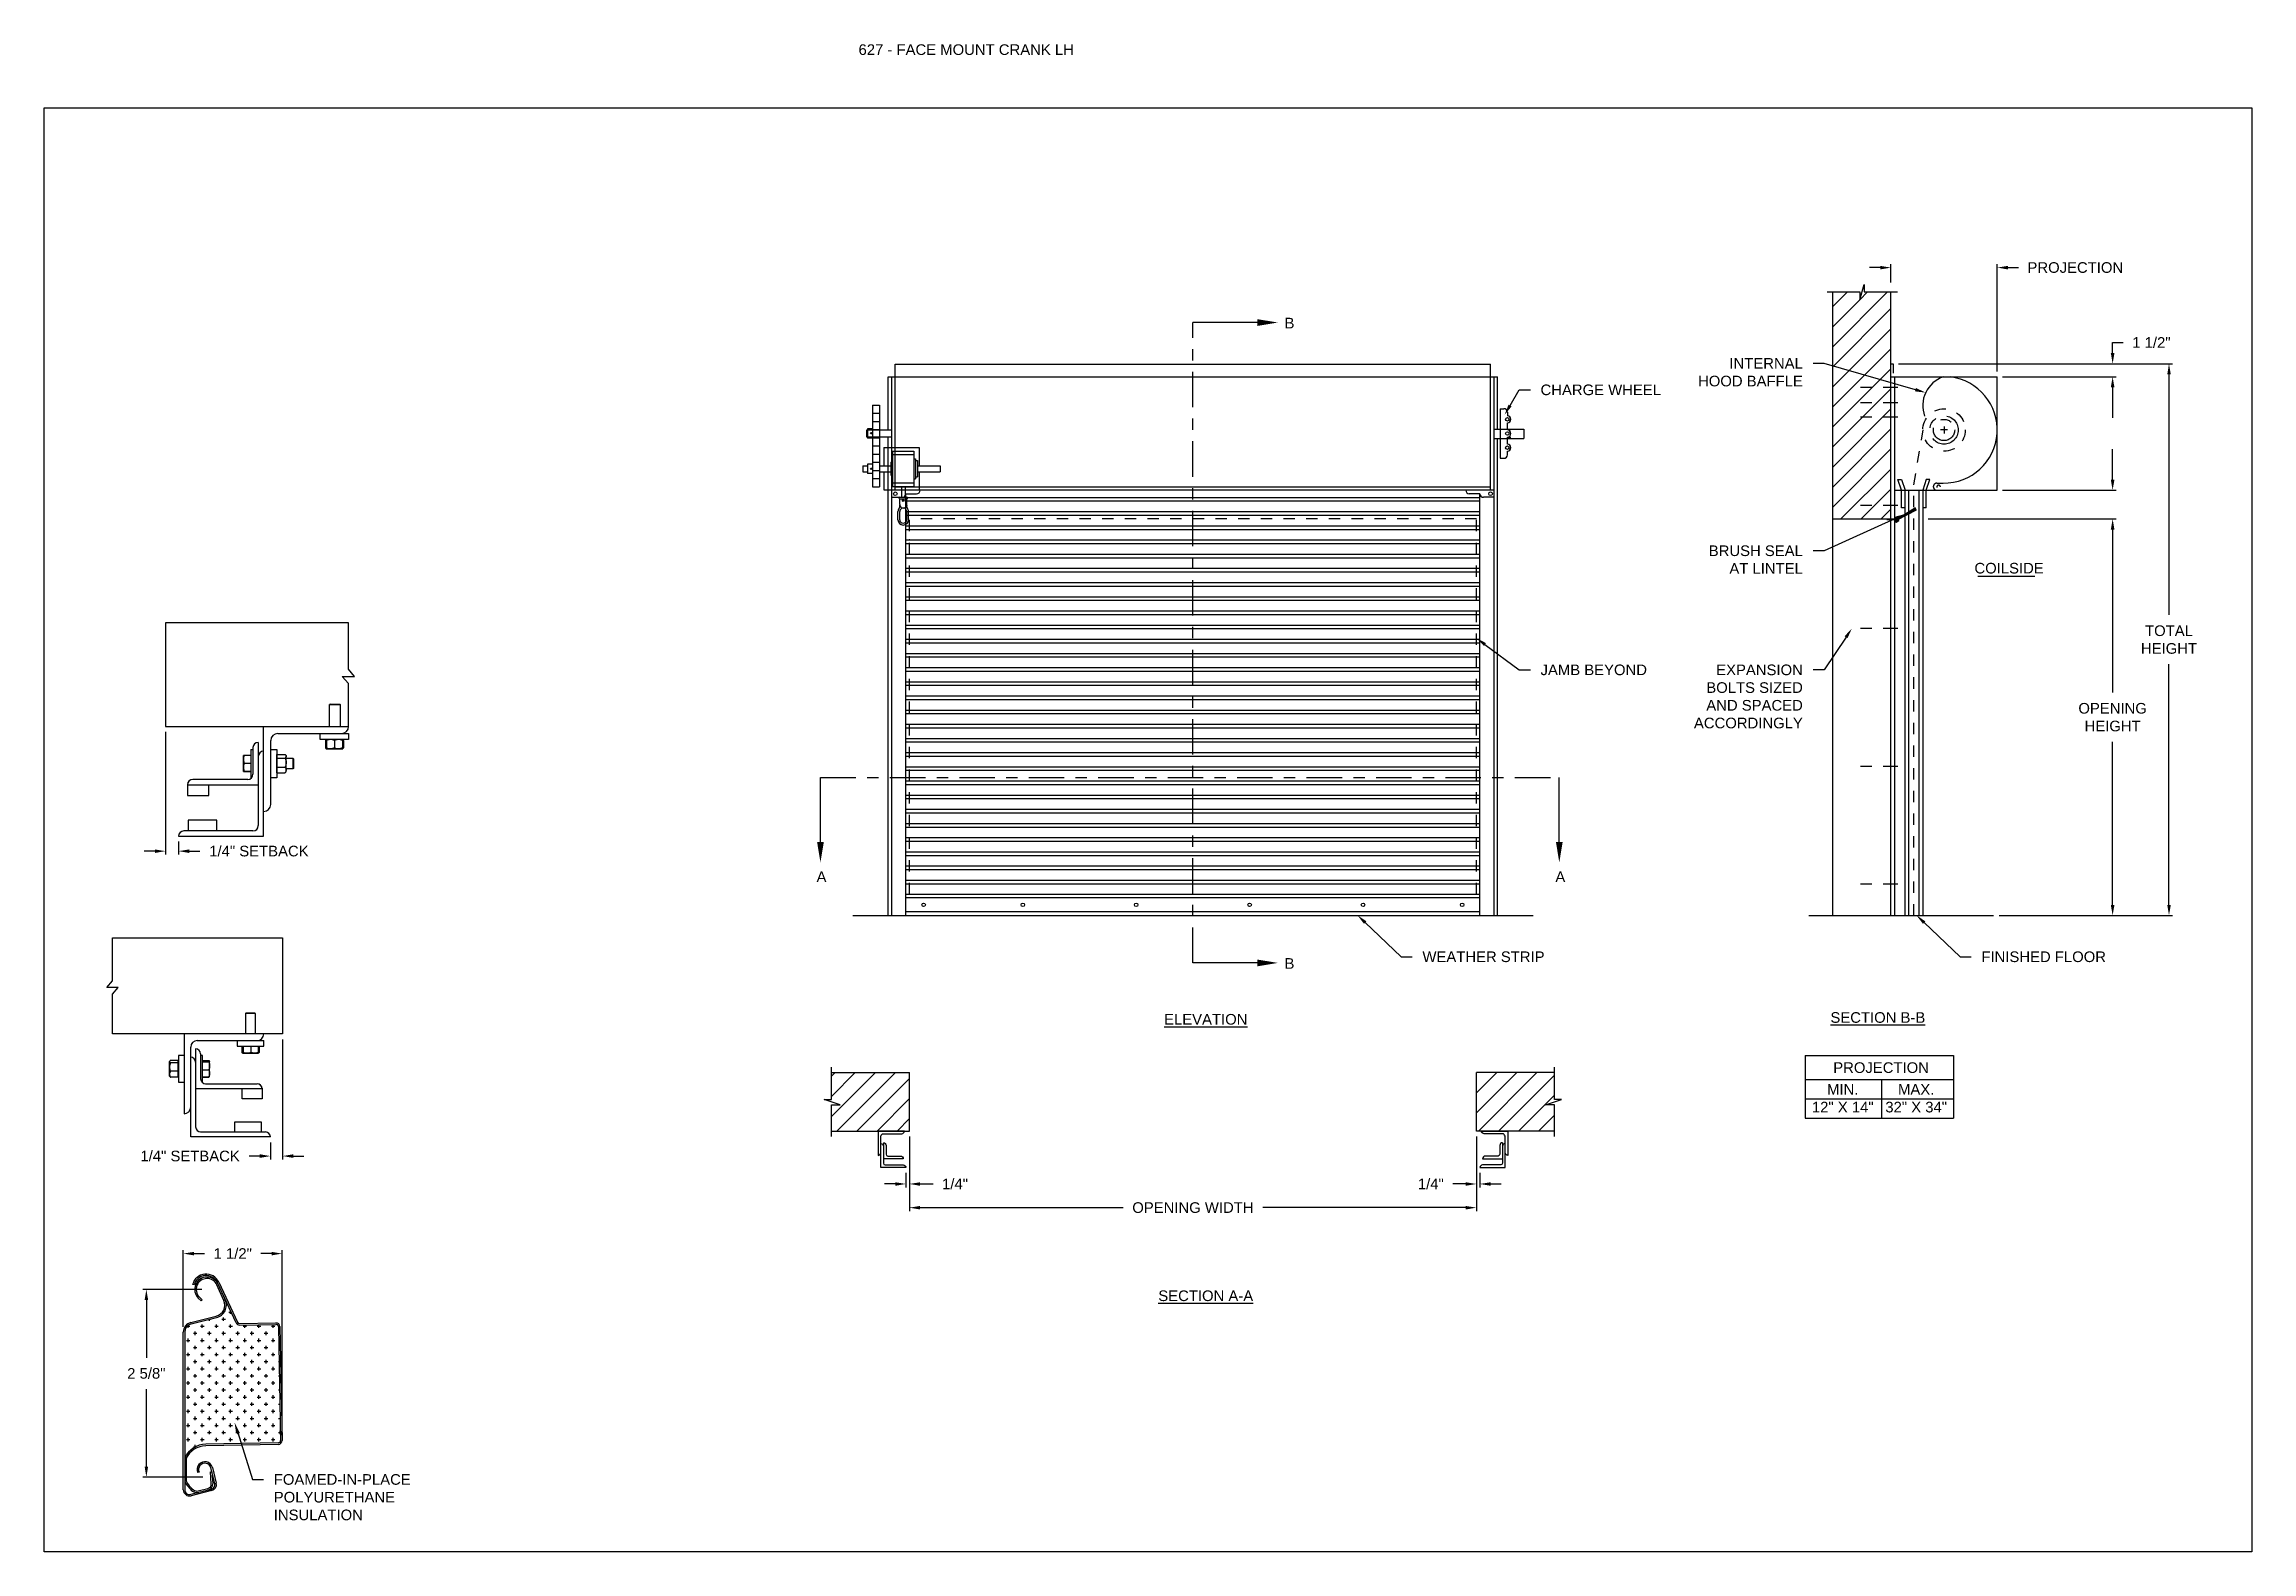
# Model space of a CAD drawing. Header units: inches. Extents: x 169.6 to 213.7, y 195.1 to 247.7.
# Drawn here: x 169.59 to 189.06, y 234.45 to 247.74 of the extents above; entities that cross this region are included whole.
import ezdxf
from ezdxf import colors
from ezdxf.entities.mleader import LeaderData, LeaderLine
from ezdxf.math import Vec2, Vec3

# ---------------------------------------------------------------- set-up
doc = ezdxf.new("R2010")
doc.units = ezdxf.units.IN
doc.header["$LTSCALE"] = 0.25
doc.header["$MEASUREMENT"] = 0
for name, pattern in [('CENTER', [2, 1.25, -0.25, 0.25, -0.25]), ('CENTER2', [1.125, 0.75, -0.125, 0.125, -0.125]), ('HIDDEN', [0.375, 0.25, -0.125])]:
    doc.linetypes.add(name, pattern=pattern)
for name, color, linetype in [('ANNOTATIONS', 1, 'Continuous'), ('CRANK LH', 7, 'Continuous'), ('DETAILS', 4, 'Continuous'), ('SECTION CUTS', 6, 'CENTER')]:
    doc.layers.add(name, color=color, linetype=linetype)
doc.styles.add('ARIAL', font='arial.ttf', dxfattribs={"height": 0.09375})
doc.styles.get("Standard").update_dxf_attribs({"font": 'romans.shx'})
doc.dimstyles.new('ARIAL', dxfattribs={"dimtxt": 0.09375, "dimasz": 0.09375, "dimexe": 0.03125, "dimexo": 0.046875, "dimgap": 0.09, "dimtad": 0, "dimtih": 1, "dimtoh": 1, "dimdec": 4, "dimzin": 0, "dimdsep": 46, "dimlunit": 4, "dimtxsty": 'ARIAL', "dimcen": 0.09, "dimadec": 0, "dimazin": 0, "dimtfac": 1, "dimtdec": 4, "dimtix": 1, "dimtofl": 0, "dimtmove": 0, "dimatfit": 3, "dimfxl": 0.18, "dimfrac": 2, "dimtolj": 1, "dimtzin": 0, "dimarcsym": 0})
doc.dimstyles.new('STANDARD$0', dxfattribs={"dimtxt": 0.09375, "dimasz": 0.09375, "dimexe": 0.03125, "dimexo": 0.046875, "dimgap": 0.09, "dimtad": 0, "dimtih": 1, "dimtoh": 1, "dimdec": 4, "dimzin": 0, "dimdsep": 46, "dimtxsty": 'ARIAL', "dimcen": 0.09, "dimadec": 0, "dimazin": 0, "dimtfac": 1, "dimtdec": 4, "dimtofl": 0, "dimtmove": 0, "dimatfit": 1, "dimfxl": 1, "dimtolj": 1, "dimtzin": 0, "dimarcsym": 0})
pattern_1 = [(45, (-7.71918, -31.17125), (-0.08838835, 0.08838835), [])]

msp = doc.modelspace()

# ---------------------------------------------------------------- texts
at = {"layer": 'ANNOTATIONS', "linetype": 'Continuous', "style": 'ARIAL'}
msp.add_text('COILSIDE', height=0.09375, dxfattribs=at).set_placement((186.61225, 243.07443))
at = {"layer": 'ANNOTATIONS', "insert": (176.77122, 247.74099), "char_height": 0.09375, "width": 6.6097632, "attachment_point": 1, "line_spacing_factor": 0.86134, "style": 'ARIAL'}
msp.add_mtext('627 - FACE MOUNT CRANK LH', dxfattribs=at)
at = {"layer": 'ANNOTATIONS', "char_height": 0.09375, "attachment_point": 2, "style": 'ARIAL'}
for s, insert, width in [('{\\LELEVATION}', (179.83306, 239.18997), 3.0834986), ('{\\LSECTION B-B}', (185.76052, 239.20594), 1.3823677), ('{\\LSECTION A-A}', (179.83306, 236.75214), 1.3823677)]:
    msp.add_mtext(s, dxfattribs=dict(at, insert=insert, width=width))
for s, width, insert in [('PROJECTION ', 1.7594917, (185.78911, 238.76384)), ('MIN.\\P12" X 14" ', 0.6711642, (185.45099, 238.57185)), ('MAX.\\P32" X 34"', 0.6567117, (186.09842, 238.57185))]:
    msp.add_mtext_dynamic_manual_height_columns(s, width=width, gutter_width=1.36268, heights=[0], dxfattribs=dict(at, insert=insert))
at = {"layer": 'SECTION CUTS', "style": 'ARIAL'}
for s, p in [('B', (180.52799, 245.23573)), ('A', (176.40066, 240.35322)), ('A', (182.91661, 240.35322)), ('B', (180.52799, 239.58847))]:
    msp.add_text(s, height=0.09375, dxfattribs=at).set_placement(p)

# ---------------------------------------------------------------- blocks, each defined once
blk = doc.blocks.new('*D5')
at = {"layer": 'ANNOTATIONS', "color": 0, "lineweight": -2, "transparency": 16777216}
for p, q in [((182.22, 238.111), (182.22, 237.659)), ((182.251, 237.789), (182.251, 237.659)), ((182.126, 237.691), (182.012, 237.691)), ((182.345, 237.691), (182.439, 237.691))]:
    blk.add_line(p, q, dxfattribs=at)
at = {"layer": 'ANNOTATIONS', "color": 0, "transparency": 16777216}
for points in [[(182.126, 237.706), (182.126, 237.675), (182.22, 237.691)], [(182.345, 237.706), (182.345, 237.675), (182.251, 237.691)]]:
    blk.add_solid(points, dxfattribs=at)
at = {"layer": 'defpoints', "color": 0, "transparency": 16777216}
for p in [(182.22, 238.158), (182.251, 237.835), (182.251, 237.691)]:
    blk.add_point(p, dxfattribs=at)
at = {"layer": 'ANNOTATIONS', "color": 0, "transparency": 16777216, "insert": (181.818, 237.691), "char_height": 0.0938, "attachment_point": 5, "style": 'ARIAL'}
blk.add_mtext('\\A1;1/4"', dxfattribs=at)
blk = doc.blocks.new('*D6')
at = {"layer": 'ANNOTATIONS', "color": 0, "lineweight": -2, "transparency": 16777216}
for p, q in [((177.22, 238.111), (177.22, 237.659)), ((177.189, 237.789), (177.189, 237.659)), ((177.095, 237.691), (177.001, 237.691)), ((177.314, 237.691), (177.428, 237.691))]:
    blk.add_line(p, q, dxfattribs=at)
at = {"layer": 'ANNOTATIONS', "color": 0, "transparency": 16777216}
for points in [[(177.095, 237.706), (177.095, 237.675), (177.189, 237.691)], [(177.314, 237.706), (177.314, 237.675), (177.22, 237.691)]]:
    blk.add_solid(points, dxfattribs=at)
at = {"layer": 'defpoints', "color": 0, "transparency": 16777216}
for p in [(177.22, 238.158), (177.189, 237.835), (177.189, 237.691)]:
    blk.add_point(p, dxfattribs=at)
at = {"layer": 'ANNOTATIONS', "color": 0, "transparency": 16777216, "insert": (177.622, 237.691), "char_height": 0.0938, "attachment_point": 5, "style": 'ARIAL'}
blk.add_mtext('\\A1;1/4"', dxfattribs=at)
blk = doc.blocks.new('*D4')
at = {"layer": 'ANNOTATIONS', "color": 0, "lineweight": -2, "transparency": 16777216}
for p, q in [((177.22, 238.111), (177.22, 237.45)), ((182.22, 238.111), (182.22, 237.45)), ((177.314, 237.482), (179.104, 237.482)), ((182.126, 237.482), (180.336, 237.482))]:
    blk.add_line(p, q, dxfattribs=at)
at = {"layer": 'ANNOTATIONS', "color": 0, "transparency": 16777216}
for points in [[(177.314, 237.497), (177.314, 237.466), (177.22, 237.482)], [(182.126, 237.497), (182.126, 237.466), (182.22, 237.482)]]:
    blk.add_solid(points, dxfattribs=at)
at = {"layer": 'defpoints', "color": 0, "transparency": 16777216}
for p in [(177.22, 238.158), (182.22, 238.158), (182.22, 237.482)]:
    blk.add_point(p, dxfattribs=at)
at = {"layer": 'ANNOTATIONS', "color": 0, "transparency": 16777216, "insert": (179.72, 237.482), "char_height": 0.09375, "attachment_point": 5, "style": 'ARIAL'}
blk.add_mtext('\\A1;OPENING WIDTH', dxfattribs=at)
blk = doc.blocks.new('*D55')
at = {"layer": 'ANNOTATIONS', "color": 0, "lineweight": -2, "transparency": 16777216}
for p, q in [((187.831, 243.902), (187.831, 243.996)), ((186.86, 243.809), (187.862, 243.809)), ((186.204, 243.555), (187.862, 243.555)), ((187.831, 243.462), (187.831, 243.368))]:
    blk.add_line(p, q, dxfattribs=at)
at = {"layer": 'ANNOTATIONS', "color": 0, "transparency": 16777216}
for points in [[(187.815, 243.902), (187.847, 243.902), (187.831, 243.809)], [(187.815, 243.462), (187.847, 243.462), (187.831, 243.555)]]:
    blk.add_solid(points, dxfattribs=at)
at = {"layer": 'defpoints', "color": 0, "transparency": 16777216}
for p in [(186.813, 243.809), (186.157, 243.555), (187.831, 243.555)]:
    blk.add_point(p, dxfattribs=at)
at = {"layer": 'ANNOTATIONS', "color": 0, "transparency": 16777216, "insert": (187.831, 243.682), "char_height": 0.0938, "attachment_point": 5, "style": 'ARIAL'}
blk.add_mtext('\\A1;  ', dxfattribs=at)
blk = doc.blocks.new('*D56')
at = {"layer": 'ANNOTATIONS', "color": 0, "lineweight": -2, "transparency": 16777216}
for p, q in [((187.831, 245.018), (187.831, 245.111)), ((187.831, 245.111), (187.925, 245.111)), ((186.86, 244.924), (187.862, 244.924)), ((186.86, 244.809), (187.862, 244.809)), ((187.831, 244.715), (187.831, 244.621))]:
    blk.add_line(p, q, dxfattribs=at)
at = {"layer": 'ANNOTATIONS', "color": 0, "transparency": 16777216}
for points in [[(187.815, 245.018), (187.847, 245.018), (187.831, 244.924)], [(187.815, 244.715), (187.847, 244.715), (187.831, 244.809)]]:
    blk.add_solid(points, dxfattribs=at)
at = {"layer": 'defpoints', "color": 0, "transparency": 16777216}
for p in [(186.813, 244.924), (186.813, 244.809), (187.831, 244.924)]:
    blk.add_point(p, dxfattribs=at)
at = {"layer": 'ANNOTATIONS', "color": 0, "transparency": 16777216, "insert": (188.173, 245.111), "char_height": 0.0938, "attachment_point": 5, "style": 'ARIAL'}
blk.add_mtext('\\A1;1 1/2"', dxfattribs=at)
blk = doc.blocks.new('*X31')
at = {"color": 0, "linetype": 'Continuous'}
for p, q in [((12.66, 3.52), (12.72, 3.59)), ((12.67, 3.52), (12.74, 3.58)), ((12.67, 3.52), (12.73, 3.58)), ((12.68, 3.51), (12.74, 3.57)), ((12.69, 3.56), (12.72, 3.59)), ((12.69, 3.51), (12.75, 3.57)), ((12.69, 3.5), (12.76, 3.56)), ((12.7, 3.5), (12.76, 3.56)), ((12.71, 3.49), (12.77, 3.55)), ((12.71, 3.49), (12.78, 3.55)), ((12.72, 3.48), (12.78, 3.55)), ((12.73, 3.48), (12.79, 3.54)), ((12.73, 3.47), (12.8, 3.54)), ((12.74, 3.47), (12.8, 3.53)), ((12.75, 3.47), (12.81, 3.53)), ((12.75, 3.46), (12.81, 3.52)), ((12.76, 3.46), (12.78, 3.48))]:
    blk.add_line(p, q, dxfattribs=at)
blk = doc.blocks.new('*D57')
at = {"layer": 'ANNOTATIONS', "color": 0, "lineweight": -2, "transparency": 16777216}
for p, q in [((187.163, 243.555), (187.862, 243.555)), ((187.831, 243.462), (187.831, 242.024)), ((187.831, 240.152), (187.831, 241.59)), ((186.829, 240.059), (187.862, 240.059))]:
    blk.add_line(p, q, dxfattribs=at)
at = {"layer": 'ANNOTATIONS', "color": 0, "transparency": 16777216}
for points in [[(187.815, 243.462), (187.847, 243.462), (187.831, 243.555)], [(187.815, 240.152), (187.847, 240.152), (187.831, 240.059)]]:
    blk.add_solid(points, dxfattribs=at)
at = {"layer": 'defpoints', "color": 0, "transparency": 16777216}
for p in [(187.116, 243.555), (186.782, 240.059), (187.831, 240.059)]:
    blk.add_point(p, dxfattribs=at)
at = {"layer": 'ANNOTATIONS', "color": 0, "transparency": 16777216, "insert": (187.831, 241.807), "char_height": 0.09375, "attachment_point": 5, "style": 'ARIAL'}
blk.add_mtext('\\A1;OPENING\\PHEIGHT', dxfattribs=at)
blk = doc.blocks.new('*D58')
at = {"layer": 'ANNOTATIONS', "color": 0, "lineweight": -2, "transparency": 16777216}
for p, q in [((187.025, 244.924), (188.359, 244.924)), ((188.328, 244.83), (188.328, 242.709)), ((188.328, 240.152), (188.328, 242.274)), ((186.829, 240.059), (188.359, 240.059))]:
    blk.add_line(p, q, dxfattribs=at)
at = {"layer": 'ANNOTATIONS', "color": 0, "transparency": 16777216}
for points in [[(188.313, 244.83), (188.344, 244.83), (188.328, 244.924)], [(188.313, 240.152), (188.344, 240.152), (188.328, 240.059)]]:
    blk.add_solid(points, dxfattribs=at)
at = {"layer": 'defpoints', "color": 0, "transparency": 16777216}
for p in [(186.978, 244.924), (186.782, 240.059), (188.328, 240.059)]:
    blk.add_point(p, dxfattribs=at)
at = {"layer": 'ANNOTATIONS', "color": 0, "transparency": 16777216, "insert": (188.328, 242.491), "char_height": 0.0938, "attachment_point": 5, "style": 'ARIAL'}
blk.add_mtext('\\A1;TOTAL\\PHEIGHT', dxfattribs=at)
blk = doc.blocks.new('*D59')
at = {"layer": 'ANNOTATIONS', "color": 0, "lineweight": -2, "transparency": 16777216}
for p, q in [((185.782, 245.772), (185.688, 245.772)), ((185.875, 245.64), (185.875, 245.803)), ((186.813, 244.856), (186.813, 245.803)), ((186.907, 245.772), (187, 245.772))]:
    blk.add_line(p, q, dxfattribs=at)
at = {"layer": 'ANNOTATIONS', "color": 0, "transparency": 16777216}
for points in [[(185.782, 245.787), (185.782, 245.756), (185.875, 245.772)], [(186.907, 245.787), (186.907, 245.756), (186.813, 245.772)]]:
    blk.add_solid(points, dxfattribs=at)
at = {"layer": 'defpoints', "color": 0, "transparency": 16777216}
for p in [(186.813, 245.772), (185.875, 245.593), (186.813, 244.809)]:
    blk.add_point(p, dxfattribs=at)
at = {"layer": 'ANNOTATIONS', "color": 0, "transparency": 16777216, "insert": (187.502, 245.772), "char_height": 0.09375, "attachment_point": 5, "style": 'ARIAL'}
blk.add_mtext('\\A1;PROJECTION', dxfattribs=at)
blk = doc.blocks.new('*D65')
at = {"layer": 'ANNOTATIONS', "color": 0, "lineweight": -2, "transparency": 16777216}
for p, q in [((170.659, 241.679), (170.659, 240.595)), ((170.774, 240.71), (170.774, 240.595)), ((170.565, 240.626), (170.472, 240.626)), ((170.868, 240.626), (170.962, 240.626))]:
    blk.add_line(p, q, dxfattribs=at)
at = {"layer": 'ANNOTATIONS', "color": 0, "transparency": 16777216}
for points in [[(170.565, 240.641), (170.565, 240.61), (170.659, 240.626)], [(170.868, 240.641), (170.868, 240.61), (170.774, 240.626)]]:
    blk.add_solid(points, dxfattribs=at)
at = {"layer": 'defpoints', "color": 0, "transparency": 16777216}
for p in [(170.659, 241.726), (170.774, 240.757), (170.774, 240.626)]:
    blk.add_point(p, dxfattribs=at)
at = {"layer": 'ANNOTATIONS', "color": 0, "transparency": 16777216, "insert": (171.483, 240.626), "char_height": 0.09375, "attachment_point": 5, "style": 'ARIAL'}
blk.add_mtext('\\A1;1/4" SETBACK', dxfattribs=at)
blk = doc.blocks.new('*D66')
at = {"layer": 'ANNOTATIONS', "color": 0, "lineweight": -2, "transparency": 16777216}
for p, q in [((171.692, 238.966), (171.692, 237.906)), ((171.49, 237.937), (171.397, 237.937)), ((171.584, 238.057), (171.584, 237.906)), ((171.786, 237.937), (171.88, 237.937))]:
    blk.add_line(p, q, dxfattribs=at)
at = {"layer": 'ANNOTATIONS', "color": 0, "transparency": 16777216}
for points in [[(171.49, 237.953), (171.49, 237.921), (171.584, 237.937)], [(171.786, 237.953), (171.786, 237.921), (171.692, 237.937)]]:
    blk.add_solid(points, dxfattribs=at)
at = {"layer": 'defpoints', "color": 0, "transparency": 16777216}
for p in [(171.692, 239.013), (171.584, 238.104), (171.584, 237.937)]:
    blk.add_point(p, dxfattribs=at)
at = {"layer": 'ANNOTATIONS', "color": 0, "transparency": 16777216, "insert": (170.876, 237.937), "char_height": 0.09375, "attachment_point": 5, "style": 'ARIAL'}
blk.add_mtext('\\A1;1/4" SETBACK', dxfattribs=at)
blk = doc.blocks.new('*D68')
at = {"layer": 'ANNOTATIONS', "color": 0, "lineweight": -2, "transparency": 16777216}
for p, q in [((170.816, 236.432), (170.816, 237.108)), ((170.91, 237.077), (171.003, 237.077)), ((171.594, 237.077), (171.5, 237.077)), ((171.687, 235.477), (171.687, 237.108))]:
    blk.add_line(p, q, dxfattribs=at)
at = {"layer": 'ANNOTATIONS', "color": 0, "transparency": 16777216}
for points in [[(170.91, 237.092), (170.91, 237.061), (170.816, 237.077)], [(171.594, 237.092), (171.594, 237.061), (171.687, 237.077)]]:
    blk.add_solid(points, dxfattribs=at)
at = {"layer": 'defpoints', "color": 0, "transparency": 16777216}
for p in [(171.687, 237.077), (170.816, 236.385), (171.687, 235.43)]:
    blk.add_point(p, dxfattribs=at)
at = {"layer": 'ANNOTATIONS', "color": 0, "transparency": 16777216, "insert": (171.252, 237.077), "char_height": 0.0938, "attachment_point": 5, "style": 'ARIAL'}
blk.add_mtext('\\A1;1 1/2"', dxfattribs=at)
blk = doc.blocks.new('*D69')
at = {"layer": 'ANNOTATIONS', "color": 0, "lineweight": -2, "transparency": 16777216}
for p, q in [((170.978, 236.761), (170.459, 236.761)), ((170.49, 236.668), (170.49, 236.158)), ((170.49, 235.199), (170.49, 235.881)), ((170.987, 235.106), (170.459, 235.106))]:
    blk.add_line(p, q, dxfattribs=at)
at = {"layer": 'ANNOTATIONS', "color": 0, "transparency": 16777216}
for points in [[(170.475, 236.668), (170.506, 236.668), (170.49, 236.761)], [(170.475, 235.199), (170.506, 235.199), (170.49, 235.106)]]:
    blk.add_solid(points, dxfattribs=at)
at = {"layer": 'defpoints', "color": 0, "transparency": 16777216}
for p in [(171.025, 236.761), (170.49, 235.106), (171.034, 235.106)]:
    blk.add_point(p, dxfattribs=at)
at = {"layer": 'ANNOTATIONS', "color": 0, "transparency": 16777216, "insert": (170.49, 236.02), "char_height": 0.0938, "attachment_point": 5, "style": 'ARIAL'}
blk.add_mtext('\\A1;2 5/8"', dxfattribs=at)

# ---------------------------------------------------------------- dimensions: what is measured, and where the dimension line sits
at = {"layer": 'ANNOTATIONS'}
for base, p1, p2, text, dimstyle, picture, middle in [((186.81293, 245.77181), (185.87543, 245.59318), (186.81293, 244.80873), 'PROJECTION', 'STANDARD$0', '*D59', (187.50204, 245.77181)), ((177.18871, 237.69054), (177.21996, 238.15788), (177.18871, 237.8354), '1/4"', 'ARIAL', '*D6', (177.62175, 237.69054)), ((182.21996, 237.48158), (177.21996, 238.15788), (182.21996, 238.15788), 'OPENING WIDTH', 'STANDARD$0', '*D4', (179.71996, 237.48158)), ((182.25121, 237.69054), (182.21996, 238.15788), (182.25121, 237.8354), '1/4"', 'ARIAL', '*D5', (181.81817, 237.69054))]:
    dim = msp.add_linear_dim(base=base, p1=p1, p2=p2, text=text, dimstyle=dimstyle, dxfattribs=at)
    dim.commit()
    dim.dimension.update_dxf_attribs({"geometry": picture, "text_midpoint": middle, "dimtype": 160})
for base, p1, p2, text, picture, middle in [((187.83097, 244.92377), (186.81293, 244.80873), (186.81293, 244.92377), '1 1/2"', '*D56', (188.17341, 245.11127)), ((188.3282, 240.05873), (186.97805, 244.92377), (186.78168, 240.05873), 'TOTAL\\PHEIGHT', '*D58', (188.3282, 242.49125)), ((187.83097, 240.05873), (187.11601, 243.55536), (186.78168, 240.05873), 'OPENING\\PHEIGHT', '*D57', (187.83097, 241.80704))]:
    dim = msp.add_linear_dim(base=base, p1=p1, p2=p2, angle=90, text=text, dimstyle='STANDARD$0', dxfattribs=at)
    dim.commit()
    dim.dimension.update_dxf_attribs({"geometry": picture, "text_midpoint": middle})
for base, p1, p2, text, dimstyle, picture, middle in [((187.83097, 243.55536), (186.81293, 243.80873), (186.15668, 243.55536), '  ', 'STANDARD$0', '*D55', (187.83097, 243.68204)), ((170.49038, 235.10555), (171.02517, 236.76141), (171.03356, 235.10555), '2 5/8"', 'ARIAL', '*D69', (170.49038, 236.01995))]:
    dim = msp.add_linear_dim(base=base, p1=p1, p2=p2, angle=90, text=text, dimstyle=dimstyle, dxfattribs=at)
    dim.commit()
    dim.dimension.update_dxf_attribs({"geometry": picture, "text_midpoint": middle, "dimtype": 160})
dim = msp.add_linear_dim(base=(170.77434, 240.6258), p1=(170.65901, 241.72603), p2=(170.77434, 240.75728), text='1/4" SETBACK', dimstyle='STANDARD$0', override={"dimarcsym": 1}, dxfattribs=at)
dim.commit()
dim.dimension.update_dxf_attribs({"geometry": '*D65', "text_midpoint": (171.48273, 240.6258), "dimtype": 160})
dim = msp.add_linear_dim(base=(171.58419, 237.93694), p1=(171.69231, 239.01252), p2=(171.58419, 238.10432), angle=180, text='1/4" SETBACK', dimstyle='STANDARD$0', override={"dimarcsym": 1}, dxfattribs=at)
dim.commit()
dim.dimension.update_dxf_attribs({"geometry": '*D66', "text_midpoint": (170.8758, 237.93694)})
dim = msp.add_linear_dim(base=(171.68727, 237.07654), p1=(170.81579, 236.38479), p2=(171.68727, 235.43009), text='1 1/2"', dimstyle='ARIAL', dxfattribs=at)
dim.commit()
dim.dimension.update_dxf_attribs({"geometry": '*D68', "text_midpoint": (171.25153, 237.07654)})

# ---------------------------------------------------------------- hatches: boundary and pattern name
at = {"layer": 'CRANK LH', "linetype": 'Continuous'}
h = msp.add_hatch(dxfattribs=at)
h.set_pattern_fill('ANSI31', color=256, style=0)
h.set_pattern_definition([(45, (-43.67059, 21.8742), (-0.08838835, 0.08838835), [])])
h.paths.add_polyline_path([(185.87543, 244.82249), (185.87543, 245.55708), (185.63894, 245.55708), (185.63894, 245.62174), (185.60052, 245.48838), (185.60052, 245.55708), (185.3598, 245.55708), (185.3598, 245.00678)])
h.paths.add_polyline_path([(185.3598, 245.00678), (185.3598, 243.55536), (185.87543, 243.55536), (185.87543, 244.80873), (185.87543, 244.82249)])
at = {"layer": 'CRANK LH'}
h = msp.add_hatch(dxfattribs=at)
h.set_pattern_fill('ANSI31', color=256, style=0)
h.set_pattern_definition(pattern_1)
h.paths.add_polyline_path([(177.21996, 238.6735), (176.53246, 238.6735), (176.53246, 238.4363), (176.46836, 238.4363), (176.61043, 238.3894), (176.53246, 238.3894), (176.53246, 238.15788), (177.21996, 238.15788), (177.21996, 238.32038)])
h = msp.add_hatch(dxfattribs=at)
h.set_pattern_fill('ANSI31', color=256, style=0)
h.set_pattern_definition(pattern_1)
h.paths.add_polyline_path([(182.97156, 238.4363), (182.90746, 238.4363), (182.90746, 238.6735), (182.21996, 238.6735), (182.21996, 238.15788), (182.23813, 238.15788), (182.90746, 238.15788), (182.90746, 238.3894), (182.82949, 238.3894)])
at = {"layer": 'DETAILS'}
h = msp.add_hatch(dxfattribs=at)
h.set_pattern_fill('CROSS', color=256, scale=0.25, style=0)
h.set_pattern_definition([(0, (157.40541, 223.124095), (0.0625, 0.0625), [0.03125, -0.09375]), (90, (157.421035, 223.10847), (-0.0625, 0.0625), [0.03125, -0.09375])])
h.paths.add_polyline_path([(170.82897, 235.2811), (170.83153, 235.2811, -0.27814768), (171.01353, 235.39566), (171.65404, 235.40796, 0.41421356), (171.67411, 235.42882), (171.65483, 236.43307, 0.41421356), (171.63397, 236.45314), (171.31388, 236.447, -0.29621349), (171.28181, 236.46696), (171.183, 236.6779), (171.18577, 236.66844, -0.46630766), (171.1098, 236.51267), (170.88511, 236.45664, 0.34432761), (170.82897, 236.38479)])

# ---------------------------------------------------------------- linework, layer by layer
at = {"linetype": 'Continuous'}
msp.add_line((185.15045, 240.05873), (186.78168, 240.05873), dxfattribs=at)
at = {"layer": 'ANNOTATIONS'}
for p, q in [((185.94371, 244.92377), (188.35077, 244.92377)), ((186.8598, 244.80873), (187.86222, 244.80873)), ((187.83097, 244.71498), (187.83097, 244.44659)), ((187.83097, 243.90248), (187.83097, 244.17086)), ((186.8598, 243.80873), (187.86222, 243.80873)), ((185.12042, 238.82327), (185.12042, 238.2719)), ((185.12042, 238.82327), (186.42819, 238.82327)), ((186.42819, 238.82327), (186.42819, 238.2719)), ((185.12042, 238.6118), (186.42819, 238.6118)), ((185.79327, 238.6118), (185.79327, 238.2719)), ((185.12042, 238.44185), (186.42819, 238.44185)), ((185.12042, 238.2719), (186.42819, 238.2719))]:
    msp.add_line(p, q, dxfattribs=at)
at = {"layer": 'ANNOTATIONS', "linetype": 'Continuous'}
msp.add_line((186.64171, 243.05035), (187.14484, 243.05035), dxfattribs=at)
at = {"layer": 'ANNOTATIONS'}
for points in [[(187.81535, 244.71498), (187.8466, 244.71498), (187.83097, 244.80873)], [(187.81535, 243.90248), (187.8466, 243.90248), (187.83097, 243.80873)]]:
    msp.add_solid(points, dxfattribs=at)
at = {"layer": 'CRANK LH', "linetype": 'Continuous'}
for p, q in [((185.31342, 245.55708), (185.60052, 245.55708)), ((185.3598, 245.55708), (185.3598, 240.05873)), ((185.60052, 245.48838), (185.63894, 245.62174)), ((185.60052, 245.55708), (185.60052, 245.48838)), ((185.63894, 245.62174), (185.63894, 245.55708)), ((185.63894, 245.55708), (185.93413, 245.55708)), ((185.87543, 240.05873), (185.87543, 245.55708)), ((182.34496, 244.80873), (182.3684, 244.80873)), ((185.87543, 244.92377), (185.89683, 244.92377)), ((185.87543, 244.80873), (186.81293, 244.80873)), ((185.89683, 244.92377), (185.89683, 244.84151)), ((185.90668, 244.80873), (185.90668, 240.05873)), ((186.81293, 243.80873), (186.81293, 244.80873)), ((182.4309, 244.52748), (182.4309, 244.08998)), ((182.4309, 244.52748), (182.46215, 244.52748)), ((182.4934, 244.49623), (182.4934, 244.46498)), ((182.4934, 244.33998), (182.4934, 244.40248)), ((176.84496, 244.33998), (177.06371, 244.33998)), ((176.84496, 244.27748), (176.84496, 244.33998)), ((177.06371, 244.27748), (176.84496, 244.27748)), ((176.9934, 244.18583), (176.9934, 244.02428)), ((177.07152, 244.15458), (177.07152, 243.84208)), ((177.25902, 244.15458), (177.25902, 243.84208)), ((177.3059, 244.18583), (177.3059, 244.02428)), ((182.52465, 244.33998), (182.4934, 244.33998)), ((182.4934, 244.27748), (182.52465, 244.27748)), ((182.4934, 244.21498), (182.4934, 244.27748)), ((182.4934, 244.12123), (182.4934, 244.15248)), ((176.9934, 243.97238), (176.9934, 243.81083)), ((177.0559, 244.05553), (177.0559, 243.94113)), ((177.27465, 244.08678), (177.27465, 243.90988)), ((177.29027, 244.07116), (177.29027, 243.92551)), ((177.3059, 243.97238), (177.3059, 243.81083)), ((182.4309, 244.08998), (182.46215, 244.08998)), ((177.09496, 243.83998), (182.34496, 243.83998)), ((177.14965, 243.84208), (177.14965, 243.74833)), ((177.1809, 243.84208), (177.1809, 243.74833)), ((185.90668, 243.80873), (186.81293, 243.80873)), ((185.96918, 243.80873), (185.93793, 243.90248)), ((185.93793, 243.90248), (185.96918, 243.90248)), ((185.96918, 243.90248), (186.00043, 243.80873)), ((185.96918, 243.65248), (185.96918, 243.80873)), ((186.00043, 240.05873), (186.00043, 243.80873)), ((186.03168, 243.80873), (186.03168, 240.05873)), ((186.12543, 240.05873), (186.12543, 243.80873)), ((186.18793, 243.90248), (186.15668, 243.80873)), ((186.15668, 243.80873), (186.15668, 240.05873)), ((186.18793, 243.80873), (186.21918, 243.90248)), ((186.21918, 243.90248), (186.18793, 243.90248)), ((186.18793, 243.65248), (186.18793, 243.80873)), ((186.28123, 243.87123), (186.3356, 243.87123)), ((177.11839, 243.54879), (177.11839, 243.61985)), ((177.13402, 243.68235), (177.13402, 243.73271)), ((177.13402, 243.73271), (177.19652, 243.73271)), ((177.19651, 243.54878), (177.19651, 243.61984)), ((177.19652, 243.68235), (177.19652, 243.73271)), ((177.21214, 243.54878), (177.21214, 243.61984)), ((185.90438, 243.55536), (185.9281, 243.569)), ((185.9278, 243.55328), (186.09111, 243.65556)), ((185.92847, 243.55211), (186.09313, 243.65205)), ((185.92915, 243.55094), (186.09514, 243.64855)), ((185.92915, 243.55094), (186.09649, 243.64621)), ((185.92915, 243.55094), (186.09783, 243.64387)), ((185.92982, 243.54978), (186.09985, 243.64037)), ((185.93049, 243.54861), (186.10186, 243.63686)), ((186.00043, 243.65248), (185.96918, 243.65248)), ((186.18793, 243.65248), (186.15668, 243.65248)), ((185.3598, 243.55536), (185.87543, 243.55536)), ((185.91826, 243.52914), (185.90635, 243.54985)), ((185.91084, 243.55286), (185.92611, 243.56163)), ((185.92159, 243.53416), (185.91084, 243.55286)), ((185.92159, 243.53416), (185.93686, 243.54294)), ((185.92198, 243.52813), (185.94424, 243.54098)), ((185.92377, 243.56029), (185.93452, 243.5416)), ((185.93113, 243.5583), (185.92979, 243.56064)), ((185.93113, 243.5583), (185.93347, 243.55965)), ((185.93446, 243.56333), (185.93178, 243.568)), ((185.93651, 243.54896), (185.93884, 243.5503)), ((185.93785, 243.54662), (185.93651, 243.54896)), ((185.94539, 243.54433), (185.94252, 243.54931)), ((176.53246, 238.4363), (176.53246, 238.72038)), ((182.90746, 238.4363), (182.90746, 238.72038)), ((176.61043, 238.3894), (176.46836, 238.4363)), ((176.46836, 238.4363), (176.53246, 238.4363)), ((176.53246, 238.111), (176.53246, 238.3894)), ((176.53246, 238.3894), (176.61043, 238.3894)), ((182.82949, 238.3894), (182.97156, 238.4363)), ((182.90746, 238.3894), (182.82949, 238.3894)), ((182.97156, 238.4363), (182.90746, 238.4363)), ((182.90746, 238.111), (182.90746, 238.3894)), ((176.96658, 237.8354), (176.96658, 238.10266)), ((182.47334, 237.8354), (182.47334, 238.10266))]:
    msp.add_line(p, q, dxfattribs=at)
at = {"layer": 'CRANK LH'}
for p, q in [((177.03246, 244.33998), (177.03246, 244.80873)), ((177.03246, 244.80873), (182.40746, 244.80873)), ((177.06371, 240.05873), (177.06371, 244.80873)), ((177.09496, 243.80873), (177.09496, 244.92005)), ((177.09496, 244.92005), (182.34496, 244.92005)), ((182.34496, 243.80873), (182.34496, 244.92005)), ((182.37621, 240.05873), (182.37621, 244.80873)), ((182.40746, 244.34804), (182.40746, 244.80873)), ((176.89425, 244.5597), (176.95645, 244.5597)), ((176.89425, 244.5597), (176.89425, 243.8397)), ((176.95645, 244.5597), (176.95645, 243.8397)), ((176.85055, 244.35014), (176.85055, 244.26731)), ((176.89425, 244.35014), (176.85055, 244.35014)), ((176.89425, 244.4877), (176.95645, 244.4877)), ((176.89425, 244.4157), (176.95645, 244.4157)), ((182.37621, 244.34804), (182.6371, 244.34804)), ((182.6371, 244.34804), (182.6371, 244.2652)), ((176.89425, 244.26731), (176.85055, 244.26731)), ((176.89425, 244.3437), (176.95645, 244.3437)), ((176.89425, 244.2717), (176.95645, 244.2717)), ((176.89425, 244.1997), (176.95645, 244.1997)), ((176.9934, 244.18583), (177.3059, 244.18583)), ((177.03246, 240.05873), (177.03246, 244.27748)), ((177.07152, 244.15458), (177.25902, 244.15458)), ((182.37621, 244.2652), (182.6371, 244.2652)), ((182.40746, 240.05873), (182.40746, 244.2652)), ((176.80819, 244.02428), (176.80819, 243.97238)), ((176.80819, 244.02428), (176.85055, 244.02428)), ((176.80819, 243.97238), (176.85055, 243.97238)), ((176.89425, 244.03764), (176.85055, 244.03764)), ((176.85055, 244.03764), (176.85055, 243.95481)), ((176.89425, 244.1277), (176.95645, 244.1277)), ((176.89425, 244.0557), (176.95645, 244.0557)), ((176.89425, 243.9837), (176.95645, 243.9837)), ((176.95645, 244.02428), (177.0559, 244.02428)), ((176.95645, 243.97238), (177.0559, 243.97238)), ((177.0559, 244.05553), (177.07152, 244.05553)), ((177.07152, 244.12333), (177.25902, 244.12333)), ((177.25902, 244.08678), (177.27465, 244.08678)), ((177.27465, 244.07116), (177.29027, 244.07116)), ((177.29027, 244.02428), (177.4911, 244.02428)), ((177.29027, 243.97238), (177.4911, 243.97238)), ((177.4911, 244.02428), (177.4911, 243.97238)), ((176.89425, 243.95481), (176.85055, 243.95481)), ((176.89425, 243.9117), (176.95645, 243.9117)), ((176.89425, 243.8397), (176.95645, 243.8397)), ((176.9934, 243.81083), (177.14965, 243.81083)), ((177.0559, 243.94113), (177.07152, 243.94113)), ((182.37621, 243.80873), (177.06371, 243.80873)), ((177.07152, 243.87333), (177.25902, 243.87333)), ((177.07152, 243.84208), (177.25902, 243.84208)), ((177.1809, 243.81083), (177.3059, 243.81083)), ((177.18871, 240.05873), (177.18871, 243.77748)), ((177.18871, 243.77748), (177.28246, 243.77748)), ((177.25902, 243.90988), (177.27465, 243.90988)), ((177.27465, 243.92551), (177.29027, 243.92551)), ((182.25121, 243.77748), (182.15746, 243.77748)), ((182.25121, 240.05873), (182.25121, 243.77748)), ((177.06371, 243.74623), (177.15746, 243.74623)), ((177.13401, 243.54879), (177.13401, 243.61985)), ((177.13402, 243.74833), (177.19652, 243.74833)), ((177.18871, 243.74505), (182.25121, 243.74505)), ((177.18871, 243.7138), (182.25121, 243.7138)), ((177.18871, 243.62005), (182.25121, 243.62005)), ((177.18871, 243.5888), (182.25121, 243.5888)), ((182.37621, 243.74623), (182.28246, 243.74623)), ((177.18871, 243.49505), (182.25121, 243.49505)), ((177.18871, 243.4638), (182.25121, 243.4638)), ((185.83873, 243.54985), (185.83873, 243.55536)), ((185.83873, 243.54985), (185.90635, 243.54985)), ((185.87543, 243.55536), (185.90438, 243.55536)), ((177.18871, 243.37005), (182.25121, 243.37005)), ((177.18871, 243.3388), (182.25121, 243.3388)), ((177.18871, 243.24505), (182.25121, 243.24505)), ((177.18871, 243.2138), (182.25121, 243.2138)), ((177.18871, 243.12005), (182.25121, 243.12005)), ((177.18871, 243.0888), (182.25121, 243.0888)), ((177.18871, 242.99505), (182.25121, 242.99505)), ((177.18871, 242.9638), (182.25121, 242.9638)), ((177.18871, 242.87005), (182.25121, 242.87005)), ((177.18871, 242.8388), (182.25121, 242.8388)), ((177.18871, 242.74505), (182.25121, 242.74505)), ((177.18871, 242.7138), (182.25121, 242.7138)), ((177.18871, 242.62005), (182.25121, 242.62005)), ((177.18871, 242.5888), (182.25121, 242.5888)), ((177.18871, 242.49505), (182.25121, 242.49505)), ((177.18871, 242.4638), (182.25121, 242.4638)), ((177.18871, 242.37005), (182.25121, 242.37005)), ((177.18871, 242.3388), (182.25121, 242.3388)), ((177.18871, 242.24505), (182.25121, 242.24505)), ((177.18871, 242.2138), (182.25121, 242.2138)), ((177.18871, 242.12005), (182.25121, 242.12005)), ((177.18871, 242.0888), (182.25121, 242.0888)), ((177.18871, 241.99505), (182.25121, 241.99505)), ((177.18871, 241.9638), (182.25121, 241.9638)), ((177.18871, 241.87005), (182.25121, 241.87005)), ((177.18871, 241.8388), (182.25121, 241.8388)), ((177.18871, 241.74505), (182.25121, 241.74505)), ((177.18871, 241.7138), (182.25121, 241.7138)), ((177.18871, 241.62005), (182.25121, 241.62005)), ((177.18871, 241.5888), (182.25121, 241.5888)), ((177.18871, 241.49505), (182.25121, 241.49505)), ((177.18871, 241.4638), (182.25121, 241.4638)), ((177.18871, 241.37005), (182.25121, 241.37005)), ((177.18871, 241.3388), (182.25121, 241.3388)), ((177.18871, 241.24505), (182.25121, 241.24505)), ((177.18871, 241.2138), (182.25121, 241.2138)), ((177.18871, 241.12005), (182.25121, 241.12005)), ((177.18871, 241.0888), (182.25121, 241.0888)), ((177.18871, 240.99505), (182.25121, 240.99505)), ((177.18871, 240.9638), (182.25121, 240.9638)), ((177.18871, 240.87005), (182.25121, 240.87005)), ((177.18871, 240.8388), (182.25121, 240.8388)), ((177.18871, 240.74505), (182.25121, 240.74505)), ((177.18871, 240.7138), (182.25121, 240.7138)), ((177.18871, 240.62005), (182.25121, 240.62005)), ((177.18871, 240.5888), (182.25121, 240.5888)), ((177.18871, 240.49505), (182.25121, 240.49505)), ((177.18871, 240.4638), (182.25121, 240.4638)), ((177.18871, 240.37005), (182.25121, 240.37005)), ((177.18871, 240.3388), (182.25121, 240.3388)), ((182.25121, 240.24505), (177.18871, 240.24505)), ((182.25121, 240.2138), (177.18871, 240.2138)), ((182.25121, 240.08998), (177.18871, 240.08998)), ((176.71996, 240.05873), (182.71996, 240.05873)), ((176.53246, 238.6735), (177.21996, 238.6735)), ((177.21996, 238.15788), (177.21996, 238.6735)), ((182.21996, 238.15788), (182.21996, 238.6735)), ((182.90746, 238.6735), (182.21996, 238.6735)), ((176.53246, 238.15788), (177.21996, 238.15788)), ((182.90746, 238.15788), (182.21996, 238.15788))]:
    msp.add_line(p, q, dxfattribs=at)
at = {"layer": 'CRANK LH', "linetype": 'CENTER2', "ltscale": 0.7}
for p, q in [((185.93793, 244.71498), (185.53168, 244.71498)), ((185.93793, 244.57938), (185.53168, 244.57938)), ((185.93793, 244.45322), (185.53168, 244.45322)), ((185.93793, 243.67399), (185.53168, 243.67399)), ((185.93793, 242.58998), (185.53168, 242.58998)), ((185.93793, 241.37123), (185.53168, 241.37123)), ((185.93793, 240.33368), (185.53168, 240.33368))]:
    msp.add_line(p, q, dxfattribs=at)
at = {"layer": 'CRANK LH', "linetype": 'CENTER'}
for p, q in [((186.34418, 244.37123), (186.34418, 244.30873)), ((186.37543, 244.33998), (186.31293, 244.33998))]:
    msp.add_line(p, q, dxfattribs=at)
at = {"layer": 'CRANK LH', "linetype": 'HIDDEN'}
for p, q in [((186.07721, 243.85662), (186.15933, 244.34012)), ((186.07721, 240.05873), (186.07721, 243.85662)), ((177.21996, 240.24623), (177.21996, 243.55536)), ((182.21996, 243.55536), (177.21996, 243.55536)), ((182.21996, 240.24623), (182.21996, 243.55536))]:
    msp.add_line(p, q, dxfattribs=at)
at = {"layer": 'CRANK LH'}
for points in [[(176.88577, 244.31106), (176.88431, 244.31359), (176.88139, 244.31359), (176.87993, 244.31106), (176.88139, 244.30853), (176.88431, 244.30853)], [(176.88577, 243.99856), (176.88431, 244.00109), (176.88139, 244.00109), (176.87993, 243.99856), (176.88139, 243.99603), (176.88431, 243.99603)]]:
    msp.add_lwpolyline(points, close=True, dxfattribs=at)
at = {"layer": 'CRANK LH', "linetype": 'Continuous'}
for points in [[(176.96658, 238.10266, -0.23306277), (176.98221, 238.13436), (177.15217, 238.13436, 0.41421356), (177.17569, 238.15788), (176.94307, 238.15788), (176.94307, 237.94318, 0.41421356), (176.96658, 237.96669)], [(182.47334, 238.10266, 0.23306277), (182.45771, 238.13436), (182.28775, 238.13436, -0.41421356), (182.26423, 238.15788), (182.49685, 238.15788), (182.49685, 237.94318, -0.41421356), (182.47334, 237.96669)], [(176.99009, 238.05456), (176.99009, 237.87453, 0.41421356), (177.00572, 237.85891), (177.1652, 237.85891, -0.41421356), (177.18871, 237.8354), (176.96658, 237.8354)], [(176.96658, 238.04772, -0.41421356), (176.99009, 238.02421)], [(176.99009, 238.05456, -0.41421356), (177.0136, 238.03105), (177.0136, 237.95278, 0.41421356), (177.02923, 237.93715), (177.14169, 237.93715, -0.41421356), (177.1652, 237.91364), (176.99009, 237.91364)], [(182.44983, 238.05456), (182.44983, 237.87453, -0.41421356), (182.4342, 237.85891), (182.27472, 237.85891, 0.41421356), (182.25121, 237.8354), (182.47334, 237.8354)], [(182.44983, 238.05456, 0.41421356), (182.42632, 238.03105), (182.42632, 237.95278, -0.41421356), (182.41069, 237.93715), (182.29823, 237.93715, 0.41421356), (182.27472, 237.91364), (182.44983, 237.91364)], [(182.47334, 238.04772, 0.41421356), (182.44983, 238.02421)]]:
    msp.add_lwpolyline(points, format="xyb", dxfattribs=at)
at = {"layer": 'CRANK LH'}
for centre, radius in [((182.4934, 244.43373), 0.01562), ((176.88285, 244.31106), 0.0057), ((182.4934, 244.30873), 0.01562), ((182.4934, 244.18373), 0.01562), ((176.88285, 243.99856), 0.0057), ((177.09496, 243.77748), 0.01562), ((182.34496, 243.77748), 0.01562)]:
    msp.add_circle(centre, radius, dxfattribs=at)
at = {"layer": 'CRANK LH', "linetype": 'HIDDEN'}
msp.add_circle((186.34418, 244.33998), 0.1875, dxfattribs=at)
at = {"layer": 'CRANK LH', "linetype": 'CENTER'}
for radius in [0.125, 0.09375]:
    msp.add_circle((186.34418, 244.33998), radius, dxfattribs=at)
at = {"layer": 'CRANK LH', "linetype": 'Continuous'}
for centre, radius in [((177.16527, 243.71708), 0.00781), ((177.34496, 240.15248), 0.01562), ((178.21996, 240.15248), 0.01562), ((179.21996, 240.15248), 0.01562), ((180.21996, 240.15248), 0.01562), ((181.21996, 240.15248), 0.01562), ((182.09496, 240.15248), 0.01562)]:
    msp.add_circle(centre, radius, dxfattribs=at)
for centre, radius, start, end in [((186.42641, 244.55404), 0.27011, 109.452348, 199.931237), ((186.34248, 244.34163), 0.47045, 269.161612, 83.155894), ((182.46215, 244.49623), 0.03125, 0, 90), ((182.4934, 244.43373), 0.03125, 270, 90), ((182.4934, 244.30873), 0.03125, 270, 90), ((182.4934, 244.18373), 0.03125, 270, 90), ((182.46215, 244.12123), 0.03125, 270, 0), ((177.15746, 243.77748), 0.03125, 270, 0), ((177.28246, 243.80873), 0.03125, 270, 0), ((182.15746, 243.80873), 0.03125, 180, 270), ((182.28246, 243.77748), 0.03125, 180, 270), ((185.92944, 243.56666), 0.0027, 29.898058, 119.898058), ((185.92064, 243.53055), 0.00277, 210.618685, 299.037933), ((185.92745, 243.5593), 0.0027, 29.898058, 119.898058), ((185.93213, 243.56198), 0.0027, 299.898058, 29.898058), ((185.93551, 243.54528), 0.0027, 299.898058, 29.898058), ((185.94019, 243.54796), 0.0027, 29.898058, 119.898058), ((185.94289, 243.54332), 0.0027, 300.003607, 22.117674)]:
    msp.add_arc(centre, radius, start, end, dxfattribs=at)
at = {"layer": 'CRANK LH', "linetype": 'HIDDEN'}
for centre, radius, start, end in [((186.28079, 243.83998), 0.03125, 89.181545, 359.181569), ((186.29638, 243.83745), 0.01579, 7.58787, 198.601061)]:
    msp.add_arc(centre, radius, start, end, dxfattribs=at)
at = {"layer": 'CRANK LH'}
for centre, radius, start, end in [((177.16526, 243.61984), 0.04688, 141.314302, 179.996489), ((177.13402, 243.74052), 0.00781, 89.996489, 269.996489), ((177.10428, 243.66868), 0.03125, 321.314302, 12.632115), ((177.16526, 243.61984), 0.03125, 359.996489, 179.996489), ((177.16527, 243.68234), 0.03125, 179.996489, 359.996489), ((177.22625, 243.66867), 0.03125, 167.360864, 218.678677), ((177.19652, 243.74052), 0.00781, 269.996489, 89.996489), ((177.16526, 243.61984), 0.04688, 359.996489, 38.678677), ((177.16526, 243.54878), 0.04688, 179.996489, 359.996489), ((177.16526, 243.54878), 0.03125, 179.996489, 359.996489)]:
    msp.add_arc(centre, radius, start, end, dxfattribs=at)
at = {"layer": 'CRANK LH', "linetype": 'ByBlock'}
msp.add_point((177.21996, 243.37123), dxfattribs=at)
at = {"layer": 'defpoints'}
msp.add_lwpolyline([(189.05875, 234.44685), (169.58887, 234.44685), (169.58887, 247.18196), (189.05875, 247.18196)], close=True, dxfattribs=at)
at = {"layer": 'DETAILS'}
for p, q in [((172.32668, 242.16653), (172.27235, 242.22978)), ((172.21802, 242.16653), (172.32668, 242.16653)), ((172.27235, 242.10328), (172.21802, 242.16653)), ((172.11086, 241.92278), (172.10625, 241.91817)), ((172.10625, 241.72603), (172.10625, 241.91817)), ((172.10625, 241.91817), (172.2, 241.91817)), ((172.11086, 241.92278), (172.1954, 241.92278)), ((172.1954, 241.92278), (172.2, 241.91817)), ((172.2, 241.91817), (172.2, 241.72603)), ((171.52434, 240.75728), (171.52434, 241.72603)), ((171.64934, 241.66353), (172.27434, 241.66353)), ((172.02434, 241.61028), (172.02434, 241.66353)), ((172.27434, 241.66353), (172.27434, 241.61028)), ((171.34659, 241.46822), (171.3466, 241.46823)), ((171.34659, 241.46822), (171.34659, 241.46822)), ((171.34659, 241.32759), (171.34659, 241.46822)), ((171.41209, 241.47011), (171.35287, 241.47011)), ((171.41209, 241.46938), (171.35287, 241.46938)), ((171.41209, 241.46934), (171.35287, 241.46934)), ((171.41209, 241.46912), (171.35287, 241.46912)), ((171.41209, 241.46828), (171.35287, 241.46828)), ((171.41209, 241.5229), (171.43059, 241.5229)), ((171.41209, 241.5229), (171.41209, 241.2729)), ((171.43059, 241.53853), (171.43059, 241.30415)), ((171.47746, 241.5854), (171.47746, 240.85103)), ((171.58684, 241.03853), (171.58684, 241.60103)), ((171.58684, 241.5229), (171.64009, 241.5229)), ((171.64009, 241.5229), (171.64009, 241.2729)), ((171.64009, 241.46822), (171.64209, 241.46822)), ((171.64209, 241.3174), (171.64209, 241.4784)), ((171.64209, 241.4784), (171.71384, 241.4784)), ((171.64209, 241.4473), (171.71384, 241.4473)), ((171.71821, 241.47402), (171.72321, 241.46822)), ((171.72321, 241.32759), (171.72321, 241.46822)), ((171.72321, 241.44478), (171.78248, 241.44478)), ((171.78248, 241.44478), (171.78709, 241.44017)), ((171.78248, 241.44478), (171.78248, 241.35103)), ((171.78709, 241.44017), (171.78709, 241.35563)), ((172.27434, 241.61028), (172.02434, 241.61028)), ((172.07335, 241.6027), (172.07028, 241.6009)), ((172.07028, 241.6009), (172.07028, 241.53653)), ((172.07335, 241.53473), (172.07028, 241.53653)), ((172.07244, 241.6009), (172.07244, 241.53653)), ((172.07681, 241.53418), (172.07244, 241.53653)), ((172.07587, 241.60756), (172.07886, 241.61013)), ((172.07903, 241.52715), (172.07587, 241.52988)), ((172.07903, 241.60218), (172.07639, 241.6009)), ((172.07639, 241.6009), (172.07639, 241.53653)), ((172.07903, 241.53525), (172.07639, 241.53653)), ((172.07903, 241.6009), (172.07903, 241.53653)), ((172.07903, 241.52715), (172.21965, 241.52715)), ((172.14934, 241.6009), (172.14934, 241.53653)), ((172.21965, 241.6009), (172.21965, 241.53653)), ((172.22228, 241.6009), (172.22228, 241.53653)), ((172.22624, 241.6009), (172.22624, 241.53653)), ((172.2284, 241.6009), (172.2284, 241.53653)), ((171.38371, 241.25728), (170.89934, 241.25728)), ((171.34659, 241.32759), (171.34659, 241.32759)), ((171.3466, 241.32756), (171.3466, 241.32757)), ((171.34661, 241.32756), (171.3466, 241.32756)), ((171.34664, 241.32751), (171.34661, 241.32756)), ((171.35264, 241.32753), (171.35287, 241.32668)), ((171.35264, 241.32652), (171.35287, 241.32569)), ((171.41209, 241.39804), (171.35287, 241.39804)), ((171.41209, 241.32766), (171.35287, 241.32766)), ((171.41209, 241.32752), (171.35287, 241.32752)), ((171.41209, 241.32668), (171.35287, 241.32668)), ((171.41209, 241.32647), (171.35287, 241.32647)), ((171.41209, 241.32643), (171.35287, 241.32643)), ((171.41209, 241.32569), (171.35287, 241.32569)), ((171.41865, 241.2729), (171.41209, 241.2729)), ((171.64009, 241.2729), (171.58684, 241.2729)), ((171.64209, 241.32759), (171.64009, 241.32759)), ((171.64209, 241.3668), (171.71384, 241.3668)), ((171.64209, 241.3174), (171.71384, 241.3174)), ((171.72321, 241.32759), (171.71821, 241.32178)), ((171.78248, 241.35103), (171.72321, 241.35103)), ((171.78709, 241.35563), (171.78248, 241.35103)), ((170.85246, 241.21382), (170.85246, 241.11665)), ((170.85246, 241.2104), (171.47746, 241.2104)), ((170.85246, 241.11665), (171.03996, 241.11665)), ((171.03996, 241.11665), (171.03996, 241.2104)), ((171.11028, 240.8979), (170.86028, 240.8979)), ((170.86028, 240.8979), (170.86028, 240.80415)), ((171.11028, 240.80415), (171.11028, 240.8979)), ((170.77434, 240.75728), (171.52434, 240.75728)), ((171.43059, 240.80415), (170.82121, 240.80415)), ((170.14123, 239.42356), (170.19176, 239.48239)), ((170.24229, 239.42356), (170.14123, 239.42356)), ((170.19176, 239.36473), (170.24229, 239.42356)), ((171.36878, 239.1983), (171.36446, 239.19399)), ((171.36446, 239.19399), (171.36446, 239.01385)), ((171.45235, 239.19399), (171.36446, 239.19399)), ((171.44804, 239.1983), (171.36878, 239.1983)), ((171.45235, 239.19399), (171.44804, 239.1983)), ((171.45235, 239.01385), (171.45235, 239.19399)), ((170.82247, 239.01385), (170.82247, 238.31073)), ((170.88106, 238.10565), (170.88106, 238.89666)), ((170.93966, 238.95526), (171.5256, 238.95526)), ((171.29122, 238.95526), (171.29122, 238.90533)), ((171.29122, 238.90533), (171.5256, 238.90533)), ((171.3326, 238.90533), (171.3326, 238.84982)), ((171.34079, 238.90533), (171.34079, 238.84982)), ((171.34434, 238.90533), (171.34434, 238.84982)), ((171.41196, 238.90533), (171.41196, 238.84982)), ((171.47603, 238.90533), (171.47603, 238.84982)), ((171.48421, 238.90533), (171.48421, 238.84982)), ((171.5256, 238.90533), (171.5256, 238.95526)), ((170.69462, 238.74715), (170.69333, 238.74586)), ((170.69333, 238.74586), (170.69333, 238.66661)), ((170.69714, 238.77508), (170.69462, 238.77215)), ((170.69462, 238.64032), (170.69462, 238.77215)), ((170.77067, 238.78033), (170.70341, 238.78033)), ((170.77067, 238.75837), (170.70341, 238.75837)), ((170.77067, 238.63214), (170.77067, 238.78033)), ((170.77255, 238.77215), (170.77067, 238.77215)), ((170.82247, 238.82342), (170.77255, 238.82342)), ((170.77255, 238.82342), (170.77255, 238.58905)), ((170.92501, 238.88201), (170.92501, 238.19354)), ((170.96896, 238.83807), (170.96896, 238.61834)), ((170.9863, 238.82342), (170.96896, 238.82342)), ((170.9863, 238.58905), (170.9863, 238.82342)), ((170.9863, 238.77955), (171.04182, 238.77955)), ((170.9863, 238.77627), (171.04182, 238.77627)), ((170.9863, 238.76707), (171.04182, 238.76707)), ((171.04771, 238.77215), (171.04647, 238.77429)), ((171.04771, 238.64032), (171.04771, 238.77167)), ((171.33578, 238.8478), (171.34249, 238.84393)), ((171.34256, 238.84393), (171.47425, 238.84393)), ((171.47433, 238.84393), (171.48104, 238.8478)), ((171.48421, 238.84982), (171.47532, 238.84628)), ((171.48099, 238.84778), (171.48421, 238.84982)), ((170.69333, 238.66661), (170.69462, 238.66532)), ((170.69462, 238.64032), (170.69714, 238.63739)), ((170.77067, 238.68428), (170.70341, 238.68428)), ((170.77067, 238.63214), (170.70341, 238.63214)), ((170.77067, 238.64032), (170.77255, 238.64032)), ((170.77255, 238.58905), (170.82247, 238.58905)), ((171.51095, 238.53045), (170.92501, 238.53045)), ((170.98015, 238.58905), (170.9863, 238.58905)), ((170.9863, 238.69704), (171.04182, 238.69704)), ((170.9863, 238.6362), (171.04182, 238.6362)), ((170.9863, 238.63292), (171.04182, 238.63292)), ((171.0129, 238.5744), (171.467, 238.5744)), ((171.04309, 238.63683), (171.04182, 238.63292)), ((171.04647, 238.63818), (171.04771, 238.64032)), ((171.33517, 238.44256), (171.33517, 238.53045)), ((171.51095, 238.53472), (171.51095, 238.44256)), ((171.51095, 238.44256), (171.33517, 238.44256)), ((170.96896, 238.14959), (171.54024, 238.14959)), ((171.26925, 238.14959), (171.26925, 238.23748)), ((171.26925, 238.23748), (171.50362, 238.23748)), ((171.50362, 238.23748), (171.50362, 238.14959)), ((171.58419, 238.10565), (170.88106, 238.10565)), ((170.91105, 236.80091), (170.89828, 236.80421)), ((171.17373, 236.66308), (171.11262, 236.80034)), ((171.28181, 236.46696), (171.11646, 236.81995)), ((171.12466, 236.8057), (171.18577, 236.66844)), ((171.1284, 236.82554), (171.29356, 236.47296)), ((170.97354, 236.65901), (170.94816, 236.6844)), ((170.95748, 236.69372), (170.98286, 236.66834)), ((170.98286, 236.66834), (170.97354, 236.65901)), ((171.18577, 236.66844), (171.183, 236.6779)), ((170.81579, 234.99514), (170.81579, 236.38479)), ((170.82897, 236.38479), (170.82897, 234.99514)), ((170.88192, 236.46944), (171.10661, 236.52546)), ((170.88511, 236.45664), (171.1098, 236.51267)), ((171.31249, 236.46118), (171.63267, 236.46733)), ((171.31388, 236.447), (171.63397, 236.45314)), ((171.65483, 236.43307), (171.67411, 235.42882)), ((171.66801, 236.43332), (171.68727, 235.43009)), ((171.65404, 235.40796), (171.01353, 235.39566)), ((171.65327, 235.39476), (171.01378, 235.38248)), ((170.82883, 235.27553), (170.82883, 235.06977)), ((170.83153, 235.2811), (170.82897, 235.2811)), ((170.84201, 235.27256), (170.84201, 235.07259)), ((170.95582, 235.14958), (170.94283, 235.14634)), ((170.9478, 234.98433), (171.03286, 235.00554)), ((171.05509, 235.15125), (171.06824, 235.15217)), ((171.06243, 235.04624), (171.05509, 235.15125)), ((171.09357, 235.05058), (171.05965, 235.18663)), ((171.06824, 235.15217), (171.07558, 235.04716)), ((171.07244, 235.18982), (171.10636, 235.05377)), ((170.88139, 234.95419), (171.06283, 234.99943)), ((171.06602, 234.98663), (170.88458, 234.94139))]:
    msp.add_line(p, q, dxfattribs=at)
for points in [[(172.27235, 242.22978), (172.27235, 242.63803), (170.65901, 242.63803), (170.65901, 241.72603), (172.27434, 241.72603)], [(172.27235, 241.72603), (172.27235, 242.10328)], [(170.19176, 239.48239), (170.19176, 239.86209), (171.69231, 239.86209), (171.69231, 239.01385), (170.19176, 239.01385), (170.19176, 239.36473)]]:
    msp.add_lwpolyline(points, dxfattribs=at)
for centre, radius, start, end in [((171.64934, 241.60103), 0.0625, 90, 180), ((172.21184, 241.72603), 0.0625, 270, 0), ((171.47746, 241.53853), 0.04688, 90, 180), ((171.52434, 241.4604), 0.04688, 90, 180), ((170.89769, 241.21204), 0.04527, 87.917978, 177.754387), ((170.89934, 241.2104), 0.04688, 90, 180), ((171.38371, 241.30415), 0.04688, 270, 0), ((171.52434, 241.03853), 0.0625, 270, 0), ((171.43059, 240.85103), 0.04688, 270, 0), ((170.82121, 240.75728), 0.04688, 90, 180), ((170.93966, 238.89666), 0.05859, 90, 180), ((171.467, 239.01385), 0.05859, 270, 0), ((170.88106, 238.76483), 0.04395, 0, 90), ((170.92501, 238.83807), 0.04395, 0, 90), ((171.0129, 238.61834), 0.04395, 180, 270), ((171.46854, 238.53199), 0.04244, 2.245613, 92.082022), ((171.467, 238.53045), 0.04395, 0, 90), ((170.82247, 238.36932), 0.05859, 270, 0), ((170.96896, 238.19354), 0.04395, 180, 270), ((171.54024, 238.10565), 0.04395, 0, 90), ((171.01718, 236.77344), 0.12282, 25.1, 165.490297), ((171.01718, 236.77344), 0.10963, 25.1, 165.490297), ((171.02517, 236.76141), 0.10891, 24, 225), ((171.02517, 236.76141), 0.09572, 24, 225), ((171.08243, 236.62243), 0.09994, 284, 24), ((171.08243, 236.62243), 0.11312, 284, 24), ((170.90302, 236.38479), 0.08724, 104, 180), ((170.90302, 236.38479), 0.07405, 104, 180), ((171.31321, 236.48167), 0.03468, 205.1, 271.1), ((171.31209, 236.48165), 0.02047, 205.1, 271.1), ((171.63334, 236.43266), 0.03468, 1.1, 91.1), ((171.63436, 236.43268), 0.02047, 1.1, 91.1), ((171.01753, 235.18745), 0.20824, 91.1, 154.978213), ((171.6526, 235.42943), 0.03468, 271.1, 1.1), ((171.65364, 235.42842), 0.02047, 271.1, 1.1), ((171.01753, 235.18745), 0.19506, 91.1, 154.132218), ((171.00591, 235.17323), 0.06857, 14, 203.092764), ((171.00591, 235.17323), 0.05539, 14, 205.282824), ((171.03311, 235.15993), 0.2233, 203.815296, 232.539913), ((171.03311, 235.15993), 0.21011, 204.562441, 232.539913), ((171.02339, 235.04351), 0.03913, 284, 4), ((171.02339, 235.04351), 0.05232, 284, 4), ((171.05262, 235.04038), 0.0422, 284, 14), ((171.05262, 235.04038), 0.05539, 284, 14), ((170.87118, 234.99514), 0.05539, 180, 284), ((170.87118, 234.99514), 0.0422, 180, 284), ((170.93571, 235.03282), 0.06315, 232.539913, 284), ((170.93571, 235.03282), 0.04997, 232.539913, 284)]:
    msp.add_arc(centre, radius, start, end, dxfattribs=at)
for points, knots in [([(171.35287, 241.46828), (171.35111, 241.46258), (171.34757, 241.45107), (171.34692, 241.43916), (171.34659, 241.43316)], [0, 0, 0, 0, 0.49545796, 1, 1, 1, 1]), ([(171.34659, 241.46822), (171.3468, 241.46822), (171.34723, 241.46824), (171.34991, 241.46826), (171.35211, 241.46828), (171.35287, 241.46828)], [0, 0, 0, 0, 0.3928666, 0.79169603, 1, 1, 1, 1]), ([(171.34659, 241.43316), (171.3466, 241.43233), (171.34665, 241.42602), (171.34802, 241.41413), (171.35124, 241.40343), (171.35287, 241.39804)], [0, 0, 0, 0, 0.07010266, 0.53079095, 1, 1, 1, 1]), ([(171.35287, 241.46912), (171.35152, 241.46901), (171.34882, 241.46877), (171.34692, 241.46848), (171.34672, 241.46829), (171.34665, 241.46823)], [0, 0, 0, 0, 0.39883061, 0.80149747, 1, 1, 1, 1]), ([(171.35287, 241.46934), (171.35152, 241.46919), (171.34882, 241.4689), (171.34693, 241.46854), (171.34673, 241.46831), (171.34667, 241.46824)], [0, 0, 0, 0, 0.40277376, 0.80942169, 1, 1, 1, 1]), ([(171.35287, 241.47011), (171.35153, 241.46987), (171.34883, 241.46937), (171.34698, 241.46876), (171.34678, 241.4684), (171.34672, 241.4683)], [0, 0, 0, 0, 0.41812145, 0.84026469, 1, 1, 1, 1]), ([(171.71384, 241.4784), (171.71523, 241.47709), (171.71853, 241.47397), (171.72233, 241.46878), (171.72292, 241.46485), (171.72321, 241.46285)], [0, 0, 0, 0, 0.26545991, 0.62807649, 1, 1, 1, 1]), ([(171.72321, 241.46285), (171.7232, 241.4625), (171.72314, 241.46017), (171.7216, 241.45582), (171.71785, 241.45101), (171.71483, 241.44822), (171.71384, 241.4473)], [0, 0, 0, 0, 0.06653229, 0.43528257, 0.81455084, 1, 1, 1, 1]), ([(171.71384, 241.4473), (171.7163, 241.44104), (171.72132, 241.4283), (171.7232, 241.41438), (171.72321, 241.40724), (171.72321, 241.40705)], [0, 0, 0, 0, 0.48434141, 0.98632773, 1, 1, 1, 1]), ([(172.07028, 241.6009), (172.07209, 241.60377), (172.07391, 241.60666), (172.07586, 241.60754), (172.07587, 241.60755)], [0, 0, 0, 0, 0.99332562, 1, 1, 1, 1]), ([(172.07028, 241.53653), (172.07209, 241.53366), (172.07391, 241.53078), (172.07586, 241.52989), (172.07587, 241.52988)], [0, 0, 0, 0, 0.99332562, 1, 1, 1, 1]), ([(172.07244, 241.6009), (172.07311, 241.60227), (172.07471, 241.6055), (172.07646, 241.60844), (172.07755, 241.60892), (172.07766, 241.60897)], [0, 0, 0, 0, 0.39860917, 0.94310679, 1, 1, 1, 1]), ([(172.07903, 241.60421), (172.07851, 241.60402), (172.07625, 241.60318), (172.0741, 241.60189), (172.07244, 241.6009)], [0, 0, 0, 0, 0.22784114, 1, 1, 1, 1]), ([(172.07244, 241.53653), (172.07311, 241.53516), (172.07471, 241.53193), (172.07646, 241.52899), (172.07755, 241.52851), (172.07766, 241.52846)], [0, 0, 0, 0, 0.39860917, 0.94310679, 1, 1, 1, 1]), ([(172.07639, 241.53653), (172.07663, 241.53514), (172.07719, 241.53186), (172.07802, 241.52838), (172.07861, 241.52783), (172.07886, 241.52761)], [0, 0, 0, 0, 0.30001685, 0.70983799, 1, 1, 1, 1]), ([(172.11418, 241.61028), (172.10926, 241.60992), (172.09924, 241.6092), (172.08759, 241.60499), (172.08096, 241.60182), (172.07903, 241.6009)], [0, 0, 0, 0, 0.40629057, 0.82726642, 1, 1, 1, 1]), ([(172.07903, 241.6009), (172.07903, 241.6023), (172.07903, 241.60559), (172.07903, 241.60939), (172.07903, 241.60998), (172.07903, 241.61028)], [0, 0, 0, 0, 0.26545991, 0.62807649, 1, 1, 1, 1]), ([(172.11418, 241.52715), (172.10926, 241.52751), (172.09924, 241.52824), (172.08759, 241.53244), (172.08096, 241.53561), (172.07903, 241.53653)], [0, 0, 0, 0, 0.40629057, 0.82726642, 1, 1, 1, 1]), ([(172.07903, 241.53653), (172.07903, 241.53514), (172.07903, 241.53184), (172.07903, 241.52804), (172.07903, 241.52745), (172.07903, 241.52715)], [0, 0, 0, 0, 0.26545991, 0.62807649, 1, 1, 1, 1]), ([(172.14934, 241.6009), (172.14387, 241.60337), (172.13274, 241.60838), (172.12058, 241.61026), (172.11435, 241.61028), (172.11418, 241.61028)], [0, 0, 0, 0, 0.48434141, 0.98632773, 1, 1, 1, 1]), ([(172.14934, 241.53653), (172.14387, 241.53407), (172.13274, 241.52905), (172.12058, 241.52717), (172.11435, 241.52715), (172.11418, 241.52715)], [0, 0, 0, 0, 0.48434141, 0.98632773, 1, 1, 1, 1]), ([(172.18449, 241.61028), (172.17957, 241.60992), (172.16955, 241.6092), (172.1579, 241.60499), (172.15127, 241.60182), (172.14934, 241.6009)], [0, 0, 0, 0, 0.40629057, 0.82726642, 1, 1, 1, 1]), ([(172.18449, 241.52715), (172.17957, 241.52751), (172.16955, 241.52824), (172.1579, 241.53244), (172.15127, 241.53561), (172.14934, 241.53653)], [0, 0, 0, 0, 0.40629057, 0.82726642, 1, 1, 1, 1]), ([(172.21965, 241.6009), (172.21418, 241.60337), (172.20305, 241.60838), (172.19089, 241.61026), (172.18466, 241.61028), (172.18449, 241.61028)], [0, 0, 0, 0, 0.48434141, 0.98632773, 1, 1, 1, 1]), ([(172.21965, 241.53653), (172.21418, 241.53407), (172.20305, 241.52905), (172.19089, 241.52717), (172.18466, 241.52715), (172.18449, 241.52715)], [0, 0, 0, 0, 0.48434141, 0.98632773, 1, 1, 1, 1]), ([(172.21965, 241.6009), (172.21965, 241.6023), (172.21965, 241.60559), (172.21965, 241.60939), (172.21965, 241.60998), (172.21965, 241.61028)], [0, 0, 0, 0, 0.26545991, 0.62807649, 1, 1, 1, 1]), ([(172.21965, 241.53653), (172.21965, 241.53514), (172.21965, 241.53184), (172.21965, 241.52804), (172.21965, 241.52745), (172.21965, 241.52715)], [0, 0, 0, 0, 0.26545991, 0.62807649, 1, 1, 1, 1]), ([(172.21982, 241.60998), (172.22012, 241.60956), (172.2208, 241.60865), (172.22162, 241.60489), (172.22212, 241.60189), (172.22228, 241.6009)], [0, 0, 0, 0, 0.36178326, 0.79041419, 1, 1, 1, 1]), ([(172.21982, 241.52746), (172.22012, 241.52787), (172.2208, 241.52878), (172.22162, 241.53254), (172.22212, 241.53554), (172.22228, 241.53653)], [0, 0, 0, 0, 0.36127383, 0.7902469, 1, 1, 1, 1]), ([(172.22102, 241.60883), (172.22129, 241.60867), (172.2226, 241.60794), (172.22434, 241.60486), (172.22577, 241.60188), (172.22624, 241.6009)], [0, 0, 0, 0, 0.15175447, 0.72144224, 1, 1, 1, 1]), ([(172.22102, 241.5286), (172.22129, 241.52876), (172.2226, 241.5295), (172.22434, 241.53257), (172.22577, 241.53555), (172.22624, 241.53653)], [0, 0, 0, 0, 0.15175447, 0.72144224, 1, 1, 1, 1]), ([(172.2284, 241.6009), (172.22659, 241.60377), (172.22477, 241.60666), (172.22281, 241.60754), (172.2228, 241.60755)], [0, 0, 0, 0, 0.99332562, 1, 1, 1, 1]), ([(172.2284, 241.53653), (172.22659, 241.53366), (172.22477, 241.53078), (172.22281, 241.52989), (172.2228, 241.52988)], [0, 0, 0, 0, 0.993325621, 1, 1, 1, 1]), ([(171.35287, 241.39804), (171.35111, 241.39232), (171.34757, 241.38079), (171.34692, 241.36886), (171.34659, 241.36285)], [0, 0, 0, 0, 0.49545796, 1, 1, 1, 1]), ([(171.34659, 241.36285), (171.3466, 241.36201), (171.34665, 241.3557), (171.34802, 241.34379), (171.35124, 241.33307), (171.35287, 241.32766)], [0, 0, 0, 0, 0.070102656, 0.530790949, 1, 1, 1, 1]), ([(171.35287, 241.32766), (171.35211, 241.32765), (171.34993, 241.32764), (171.34725, 241.32762), (171.34681, 241.3276), (171.34659, 241.32759)], [0, 0, 0, 0, 0.2083045, 0.6015254, 1, 1, 1, 1]), ([(171.34659, 241.32759), (171.34666, 241.32759), (171.34687, 241.32757), (171.3488, 241.32755), (171.35151, 241.32753), (171.35287, 241.32752)], [0, 0, 0, 0, 0.22973043, 0.61267004, 1, 1, 1, 1]), ([(171.72321, 241.40705), (171.72286, 241.40142), (171.72213, 241.38995), (171.71793, 241.37661), (171.71476, 241.36901), (171.71384, 241.3668)], [0, 0, 0, 0, 0.40629057, 0.82726642, 1, 1, 1, 1]), ([(171.71384, 241.3668), (171.7163, 241.36296), (171.72132, 241.35514), (171.7232, 241.3466), (171.72321, 241.34222), (171.72321, 241.3421)], [0, 0, 0, 0, 0.484341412, 0.986327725, 1, 1, 1, 1]), ([(171.72321, 241.3421), (171.72286, 241.33865), (171.72213, 241.33161), (171.71793, 241.32342), (171.71476, 241.31876), (171.71384, 241.3174)], [0, 0, 0, 0, 0.40629057, 0.82726642, 1, 1, 1, 1]), ([(171.71805, 241.32188), (171.71764, 241.3213), (171.71653, 241.31977), (171.71488, 241.31832), (171.71384, 241.3174)], [0, 0, 0, 0, 0.37432244, 1, 1, 1, 1]), ([(170.70341, 238.78033), (170.7021, 238.7794), (170.69901, 238.7772), (170.69545, 238.77353), (170.6949, 238.77076), (170.69462, 238.76935)], [0, 0, 0, 0, 0.26545991, 0.62807649, 1, 1, 1, 1]), ([(170.69462, 238.76935), (170.69463, 238.7691), (170.69469, 238.76745), (170.69613, 238.76438), (170.69965, 238.76099), (170.70248, 238.75902), (170.70341, 238.75837)], [0, 0, 0, 0, 0.06653229, 0.43528257, 0.81455084, 1, 1, 1, 1]), ([(170.70341, 238.75837), (170.7011, 238.75261), (170.6964, 238.74088), (170.69464, 238.72807), (170.69462, 238.7215), (170.69462, 238.72133)], [0, 0, 0, 0, 0.48434141, 0.98632773, 1, 1, 1, 1]), ([(170.69462, 238.72133), (170.69495, 238.71614), (170.69563, 238.70558), (170.69958, 238.69331), (170.70254, 238.68631), (170.70341, 238.68428)], [0, 0, 0, 0, 0.40629057, 0.82726642, 1, 1, 1, 1]), ([(171.04182, 238.77955), (171.04254, 238.7789), (171.0445, 238.77716), (171.04567, 238.77538), (171.04642, 238.77426)], [0, 0, 0, 0, 0.36956739, 1, 1, 1, 1]), ([(171.04182, 238.77627), (171.04253, 238.77595), (171.04458, 238.77505), (171.04709, 238.77352), (171.0475, 238.77229), (171.04771, 238.77167)], [0, 0, 0, 0, 0.2083045, 0.6015254, 1, 1, 1, 1]), ([(171.04771, 238.77167), (171.04763, 238.77131), (171.04744, 238.77036), (171.04563, 238.76881), (171.04309, 238.76765), (171.04182, 238.76707)], [0, 0, 0, 0, 0.22973043, 0.61267004, 1, 1, 1, 1]), ([(171.04182, 238.76707), (171.04346, 238.76139), (171.04678, 238.74991), (171.0474, 238.73804), (171.04771, 238.73206)], [0, 0, 0, 0, 0.49545796, 1, 1, 1, 1]), ([(171.04771, 238.73206), (171.0477, 238.73123), (171.04764, 238.72494), (171.04636, 238.71309), (171.04334, 238.70242), (171.04182, 238.69704)], [0, 0, 0, 0, 0.07010266, 0.53079095, 1, 1, 1, 1]), ([(171.34279, 238.84495), (171.34142, 238.84533), (171.33797, 238.84628), (171.33463, 238.84849), (171.3326, 238.84982)], [0, 0, 0, 0, 0.39613311, 1, 1, 1, 1]), ([(171.34256, 238.84393), (171.34252, 238.84394), (171.3422, 238.84399), (171.3416, 238.84527), (171.34106, 238.84829), (171.34079, 238.84982)], [0, 0, 0, 0, 0.07010266, 0.53079095, 1, 1, 1, 1]), ([(171.34434, 238.84982), (171.34405, 238.84817), (171.34347, 238.84485), (171.34287, 238.84424), (171.34256, 238.84393)], [0, 0, 0, 0, 0.49545796, 1, 1, 1, 1]), ([(171.37815, 238.84393), (171.37735, 238.84394), (171.37128, 238.84399), (171.35984, 238.84527), (171.34954, 238.84829), (171.34434, 238.84982)], [0, 0, 0, 0, 0.07010266, 0.53079095, 1, 1, 1, 1]), ([(171.41196, 238.84982), (171.40647, 238.84817), (171.39539, 238.84485), (171.38393, 238.84424), (171.37815, 238.84393)], [0, 0, 0, 0, 0.49545796, 1, 1, 1, 1]), ([(171.444, 238.84393), (171.43974, 238.84413), (171.43115, 238.84453), (171.42048, 238.84704), (171.41414, 238.84911), (171.41196, 238.84982)], [0, 0, 0, 0, 0.3928666, 0.79169603, 1, 1, 1, 1]), ([(171.47603, 238.84982), (171.47201, 238.84855), (171.46394, 238.84602), (171.45317, 238.84419), (171.44648, 238.844), (171.444, 238.84393)], [0, 0, 0, 0, 0.38329119, 0.77026914, 1, 1, 1, 1]), ([(171.47425, 238.84393), (171.4743, 238.84394), (171.47462, 238.84399), (171.47522, 238.84527), (171.47576, 238.84829), (171.47603, 238.84982)], [0, 0, 0, 0, 0.07010266, 0.53079095, 1, 1, 1, 1]), ([(170.70341, 238.68428), (170.7011, 238.68023), (170.6964, 238.67197), (170.69464, 238.66296), (170.69462, 238.65833), (170.69462, 238.65821)], [0, 0, 0, 0, 0.48434141, 0.98632773, 1, 1, 1, 1]), ([(170.69462, 238.65821), (170.69495, 238.65456), (170.69563, 238.64713), (170.69958, 238.63849), (170.70254, 238.63357), (170.70341, 238.63214)], [0, 0, 0, 0, 0.40629057, 0.82726642, 1, 1, 1, 1]), ([(170.69726, 238.63744), (170.6983, 238.63632), (170.69995, 238.63451), (170.70246, 238.63279), (170.70341, 238.63214)], [0, 0, 0, 0, 0.62450971, 1, 1, 1, 1]), ([(171.04182, 238.69704), (171.04346, 238.6921), (171.04678, 238.68213), (171.0474, 238.67182), (171.04771, 238.66662)], [0, 0, 0, 0, 0.49545796, 1, 1, 1, 1]), ([(171.04771, 238.66662), (171.0477, 238.6659), (171.04764, 238.66044), (171.04636, 238.65014), (171.04334, 238.64088), (171.04182, 238.6362)], [0, 0, 0, 0, 0.07010266, 0.53079095, 1, 1, 1, 1]), ([(171.04182, 238.6362), (171.04306, 238.63678), (171.04556, 238.63794), (171.04719, 238.63916), (171.04738, 238.6398), (171.0474, 238.63983)], [0, 0, 0, 0, 0.483809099, 0.972271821, 1, 1, 1, 1]), ([(171.04182, 238.63292), (171.04316, 238.63411), (171.04512, 238.63584), (171.04599, 238.63764), (171.04627, 238.63821)], [0, 0, 0, 0, 0.68088301, 1, 1, 1, 1])]:
    msp.add_open_spline(points, degree=3, knots=knots, dxfattribs=at)
at = {"layer": 'SECTION CUTS'}
for p, q in [((179.71996, 239.64016), (179.71996, 245.28743)), ((176.43514, 241.27565), (182.95109, 241.27565))]:
    msp.add_line(p, q, dxfattribs=at)

# ---------------------------------------------------------------- block references
at = {"layer": 'CRANK LH', "linetype": 'Continuous', "xscale": 0.1725124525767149, "yscale": 0.1725124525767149, "zscale": 0.1725124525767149, "rotation": 154.8980582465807}
msp.add_blockref('*X31', (188.1704, 243.16555), dxfattribs=at)

msp.set_redraw_order([(e.dxf.handle, doc.entitydb.next_handle()) for e in msp.query("TEXT MTEXT ATTDEF DIMENSION ARC_DIMENSION")])  # texts and dimensions are drawn at this point

# ---------------------------------------------------------------- leaders
at = {"layer": 'ANNOTATIONS'}
ml = msp.add_multileader_mtext('Standard', dxfattribs=at)
ml.set_content('INTERNAL HOOD BAFFLE', color=256, style='ARIAL')
ml.set_leader_properties()
ml.build(insert=Vec2(0, 0))
ml.multileader.update_dxf_attribs({"dogleg_length": 0.36, "arrow_head_size": 0.09375})
ctx = ml.context
ctx.base_point, ctx.char_height, ctx.arrow_head_size, ctx.landing_gap_size, ctx.plane_origin = Vec3(184.10226, 244.9269), 0.09375, 0.09375, 0.09, Vec3(180.69836, 244.49367)
ctx.text_align_type = 2
notes = []
notes.append((ctx, [(1, (1, 1, 0), (185.28689, 244.9269), (-1, 0), 0.09796, [(0, [(186.18222, 244.6695)], 0, [])])]))
ctx.mtext.insert, ctx.mtext.width, ctx.mtext.alignment, ctx.mtext.flow_direction = Vec3(185.09893, 244.97457), 1.0279765, 3, 5
ml = msp.add_multileader_mtext('Standard', dxfattribs=at)
ml.set_content('CHARGE WHEEL', color=256, style='ARIAL')
ml.set_leader_properties()
ml.build(insert=Vec2(0, 0))
ml.multileader.update_dxf_attribs({"dogleg_length": 0.36, "arrow_head_size": 0.09375})
ctx = ml.context
ctx.base_point, ctx.char_height, ctx.arrow_head_size, ctx.landing_gap_size, ctx.plane_origin = Vec3(182.69573, 244.69314), 0.09375, 0.09375, 0.09, Vec3(181.91705, 244.17407)
notes.append((ctx, [(0, (1, 1, 0), (182.59777, 244.69314), (1, 0), 0.09796, [(0, [(182.46881, 244.47406)], 0, [])])]))
ctx.mtext.insert, ctx.mtext.flow_direction = Vec3(182.78573, 244.74081), 5
ml = msp.add_multileader_mtext('Standard', dxfattribs=at)
ml.set_content('BRUSH SEAL AT LINTEL', color=256, style='ARIAL')
ml.set_leader_properties()
ml.build(insert=Vec2(0, 0))
ml.multileader.update_dxf_attribs({"dogleg_length": 0.36, "arrow_head_size": 0.09375})
ctx = ml.context
ctx.base_point, ctx.char_height, ctx.arrow_head_size, ctx.landing_gap_size, ctx.plane_origin = Vec3(184.19345, 243.27507), 0.09375, 0.09375, 0.09, Vec3(180.69836, 242.84184)
ctx.text_align_type = 2
notes.append((ctx, [(1, (1, 1, 0), (185.28689, 243.27507), (-1, 0), 0.09796, [(0, [(186.00043, 243.59876)], 0, [])])]))
ctx.mtext.insert, ctx.mtext.width, ctx.mtext.alignment, ctx.mtext.flow_direction = Vec3(185.09893, 243.32198), 1.0279765, 3, 5
ml = msp.add_multileader_mtext('Standard', dxfattribs=at)
ml.set_content('JAMB BEYOND', color=256, style='ARIAL')
ml.set_leader_properties()
ml.build(insert=Vec2(0, 0))
ml.multileader.update_dxf_attribs({"dogleg_length": 0.36, "arrow_head_size": 0.09375})
ctx = ml.context
ctx.base_point, ctx.char_height, ctx.arrow_head_size, ctx.landing_gap_size, ctx.plane_origin = Vec3(182.69573, 242.22391), 0.09375, 0.09375, 0.09, Vec3(181.91705, 241.70484)
notes.append((ctx, [(0, (1, 1, 0), (182.59777, 242.22391), (1, 0), 0.09796, [(0, [(182.21996, 242.50414)], 0, [])])]))
ctx.mtext.insert, ctx.mtext.flow_direction = Vec3(182.78573, 242.27158), 5
ml = msp.add_multileader_mtext('Standard', dxfattribs=at)
ml.set_content('EXPANSION BOLTS SIZED AND SPACED ACCORDINGLY', color=256, style='ARIAL')
ml.set_leader_properties()
ml.build(insert=Vec2(0, 0))
ml.multileader.update_dxf_attribs({"dogleg_length": 0.36, "arrow_head_size": 0.09375})
ctx = ml.context
ctx.base_point, ctx.char_height, ctx.arrow_head_size, ctx.landing_gap_size, ctx.plane_origin = Vec3(184.04937, 242.22391), 0.09375, 0.09375, 0.09, Vec3(180.69836, 241.79068)
ctx.text_align_type = 2
notes.append((ctx, [(1, (1, 1, 0), (185.28689, 242.22391), (-1, 0), 0.09796, [(0, [(185.53168, 242.58998)], 0, [])])]))
ctx.mtext.insert, ctx.mtext.width, ctx.mtext.alignment, ctx.mtext.flow_direction = Vec3(185.09893, 242.27158), 1.0279765, 3, 5
ml = msp.add_multileader_mtext('Standard', dxfattribs=at)
ml.set_content('WEATHER STRIP', color=256, style='ARIAL')
ml.set_leader_properties()
ml.build(insert=Vec2(0, 0))
ml.multileader.update_dxf_attribs({"dogleg_length": 0.36, "arrow_head_size": 0.09375})
ctx = ml.context
ctx.base_point, ctx.char_height, ctx.arrow_head_size, ctx.landing_gap_size, ctx.plane_origin = Vec3(181.65428, 239.69388), 0.09375, 0.09375, 0.09, Vec3(180.86925, 239.26066)
notes.append((ctx, [(0, (1, 1, 0), (181.55633, 239.69388), (1, 0), 0.09796, [(0, [(181.17216, 240.05995)], 0, [])])]))
ctx.mtext.insert, ctx.mtext.flow_direction = Vec3(181.74428, 239.74156), 5
ml = msp.add_multileader_mtext('Standard', dxfattribs=at)
ml.set_content('FINISHED FLOOR', color=256, style='ARIAL')
ml.set_leader_properties()
ml.build(insert=Vec2(0, 0))
ml.multileader.update_dxf_attribs({"dogleg_length": 0.36, "arrow_head_size": 0.09375})
ctx = ml.context
ctx.base_point, ctx.char_height, ctx.arrow_head_size, ctx.landing_gap_size, ctx.plane_origin = Vec3(186.58361, 239.69388), 0.09375, 0.09375, 0.09, Vec3(185.79857, 239.26066)
notes.append((ctx, [(0, (1, 1, 0), (186.48565, 239.69388), (1, 0), 0.09796, [(0, [(186.10148, 240.05995)], 0, [])])]))
ctx.mtext.insert, ctx.mtext.flow_direction = Vec3(186.67361, 239.74156), 5
ml = msp.add_multileader_mtext('Standard', dxfattribs=at)
ml.set_content('FOAMED-IN-PLACE\\PPOLYURETHANE\\PINSULATION', color=256, style='ARIAL')
ml.set_leader_properties()
ml.build(insert=Vec2(0, 0))
ml.multileader.update_dxf_attribs({"dogleg_length": 0.36, "arrow_head_size": 0.09375})
ctx = ml.context
ctx.base_point, ctx.char_height, ctx.arrow_head_size, ctx.landing_gap_size, ctx.plane_origin = Vec3(171.52399, 235.08438), 0.09375, 0.09375, 0.09, Vec3(170.83534, 234.04156)
notes.append((ctx, [(0, (1, 1, 0), (171.42603, 235.08438), (1, 0), 0.09796, [(0, [(171.26797, 235.58779)], 0, [])])]))
ctx.mtext.insert, ctx.mtext.width, ctx.mtext.flow_direction = Vec3(171.61399, 235.13206), 1.4525567, 5
at = {"layer": 'SECTION CUTS'}
ml = msp.add_multileader_mtext('Standard', dxfattribs=at)
ml.set_content('', color=256)
ml.set_leader_properties()
ml.build(insert=Vec2(0, 0))
ml.multileader.update_dxf_attribs({"dogleg_length": 0, "arrow_head_size": 0.18})
ctx = ml.context
ctx.base_point, ctx.char_height, ctx.arrow_head_size, ctx.landing_gap_size, ctx.plane_origin, ctx.plane_x_axis, ctx.plane_y_axis = Vec3(179.71996, 245.28743), 0.18, 0.18, 0, Vec3(180.46948, 245.28743), Vec3(0, 1), Vec3(-1, 0)
notes.append((ctx, [(0, (1, 1, 0), (179.71996, 245.28743), (1, 0), 0, [(0, [(180.46948, 245.28743)], 0, [])])]))
ctx.mtext.insert, ctx.mtext.text_direction, ctx.mtext.rotation, ctx.mtext.flow_direction = Vec3(179.62996, 245.28743), Vec3(0, 1), 1.57079633, 5
ml = msp.add_multileader_mtext('Standard', dxfattribs=at)
ml.set_content('', color=256)
ml.set_leader_properties()
ml.build(insert=Vec2(0, 0))
ml.multileader.update_dxf_attribs({"dogleg_length": 0, "arrow_head_size": 0.18})
ctx = ml.context
ctx.base_point, ctx.char_height, ctx.arrow_head_size, ctx.landing_gap_size, ctx.plane_origin = Vec3(176.43514, 241.27565), 0.18, 0.18, 0, Vec3(176.43514, 240.52613)
notes.append((ctx, [(0, (1, 1, 0), (176.43514, 241.27565), (1, 0), 0, [(0, [(176.43514, 240.52613)], 0, [])])]))
ctx.mtext.insert, ctx.mtext.flow_direction = Vec3(176.43514, 241.36565), 5
ml = msp.add_multileader_mtext('Standard', dxfattribs=at)
ml.set_content('', color=256)
ml.set_leader_properties()
ml.build(insert=Vec2(0, 0))
ml.multileader.update_dxf_attribs({"dogleg_length": 0, "arrow_head_size": 0.18})
ctx = ml.context
ctx.base_point, ctx.char_height, ctx.arrow_head_size, ctx.landing_gap_size, ctx.plane_origin = Vec3(182.95109, 241.27565), 0.18, 0.18, 0, Vec3(182.95109, 240.52613)
notes.append((ctx, [(0, (1, 1, 0), (182.95109, 241.27565), (1, 0), 0, [(0, [(182.95109, 240.52613)], 0, [])])]))
ctx.mtext.insert, ctx.mtext.flow_direction = Vec3(182.95109, 241.36565), 5
ml = msp.add_multileader_mtext('Standard', dxfattribs=at)
ml.set_content('', color=256)
ml.set_leader_properties()
ml.build(insert=Vec2(0, 0))
ml.multileader.update_dxf_attribs({"dogleg_length": 0, "arrow_head_size": 0.18})
ctx = ml.context
ctx.base_point, ctx.char_height, ctx.arrow_head_size, ctx.landing_gap_size, ctx.plane_origin, ctx.plane_x_axis, ctx.plane_y_axis = Vec3(179.71996, 239.64016), 0.18, 0.18, 0, Vec3(180.46948, 239.64016), Vec3(0, 1), Vec3(-1, 0)
notes.append((ctx, [(0, (1, 1, 0), (179.71996, 239.64016), (1, 0), 0, [(0, [(180.46948, 239.64016)], 0, [])])]))
ctx.mtext.insert, ctx.mtext.text_direction, ctx.mtext.rotation, ctx.mtext.flow_direction = Vec3(179.62996, 239.64016), Vec3(0, 1), 1.57079633, 5
for ctx, leaders in notes:
    for number, flags, end, landing, length, lines in leaders:
        leader = LeaderData()
        leader.index, (leader.has_last_leader_line, leader.has_dogleg_vector, leader.attachment_direction) = number, flags
        leader.last_leader_point, leader.dogleg_vector, leader.dogleg_length = Vec3(end), Vec3(landing), length
        for number, points, colour, breaks in lines:
            line = LeaderLine()
            line.index, line.vertices, line.color, line.breaks = number, Vec3.list(points), colors.encode_raw_color(colour), breaks
            leader.lines.append(line)
        ctx.leaders.append(leader)

doc.saveas('drawing.dxf')
